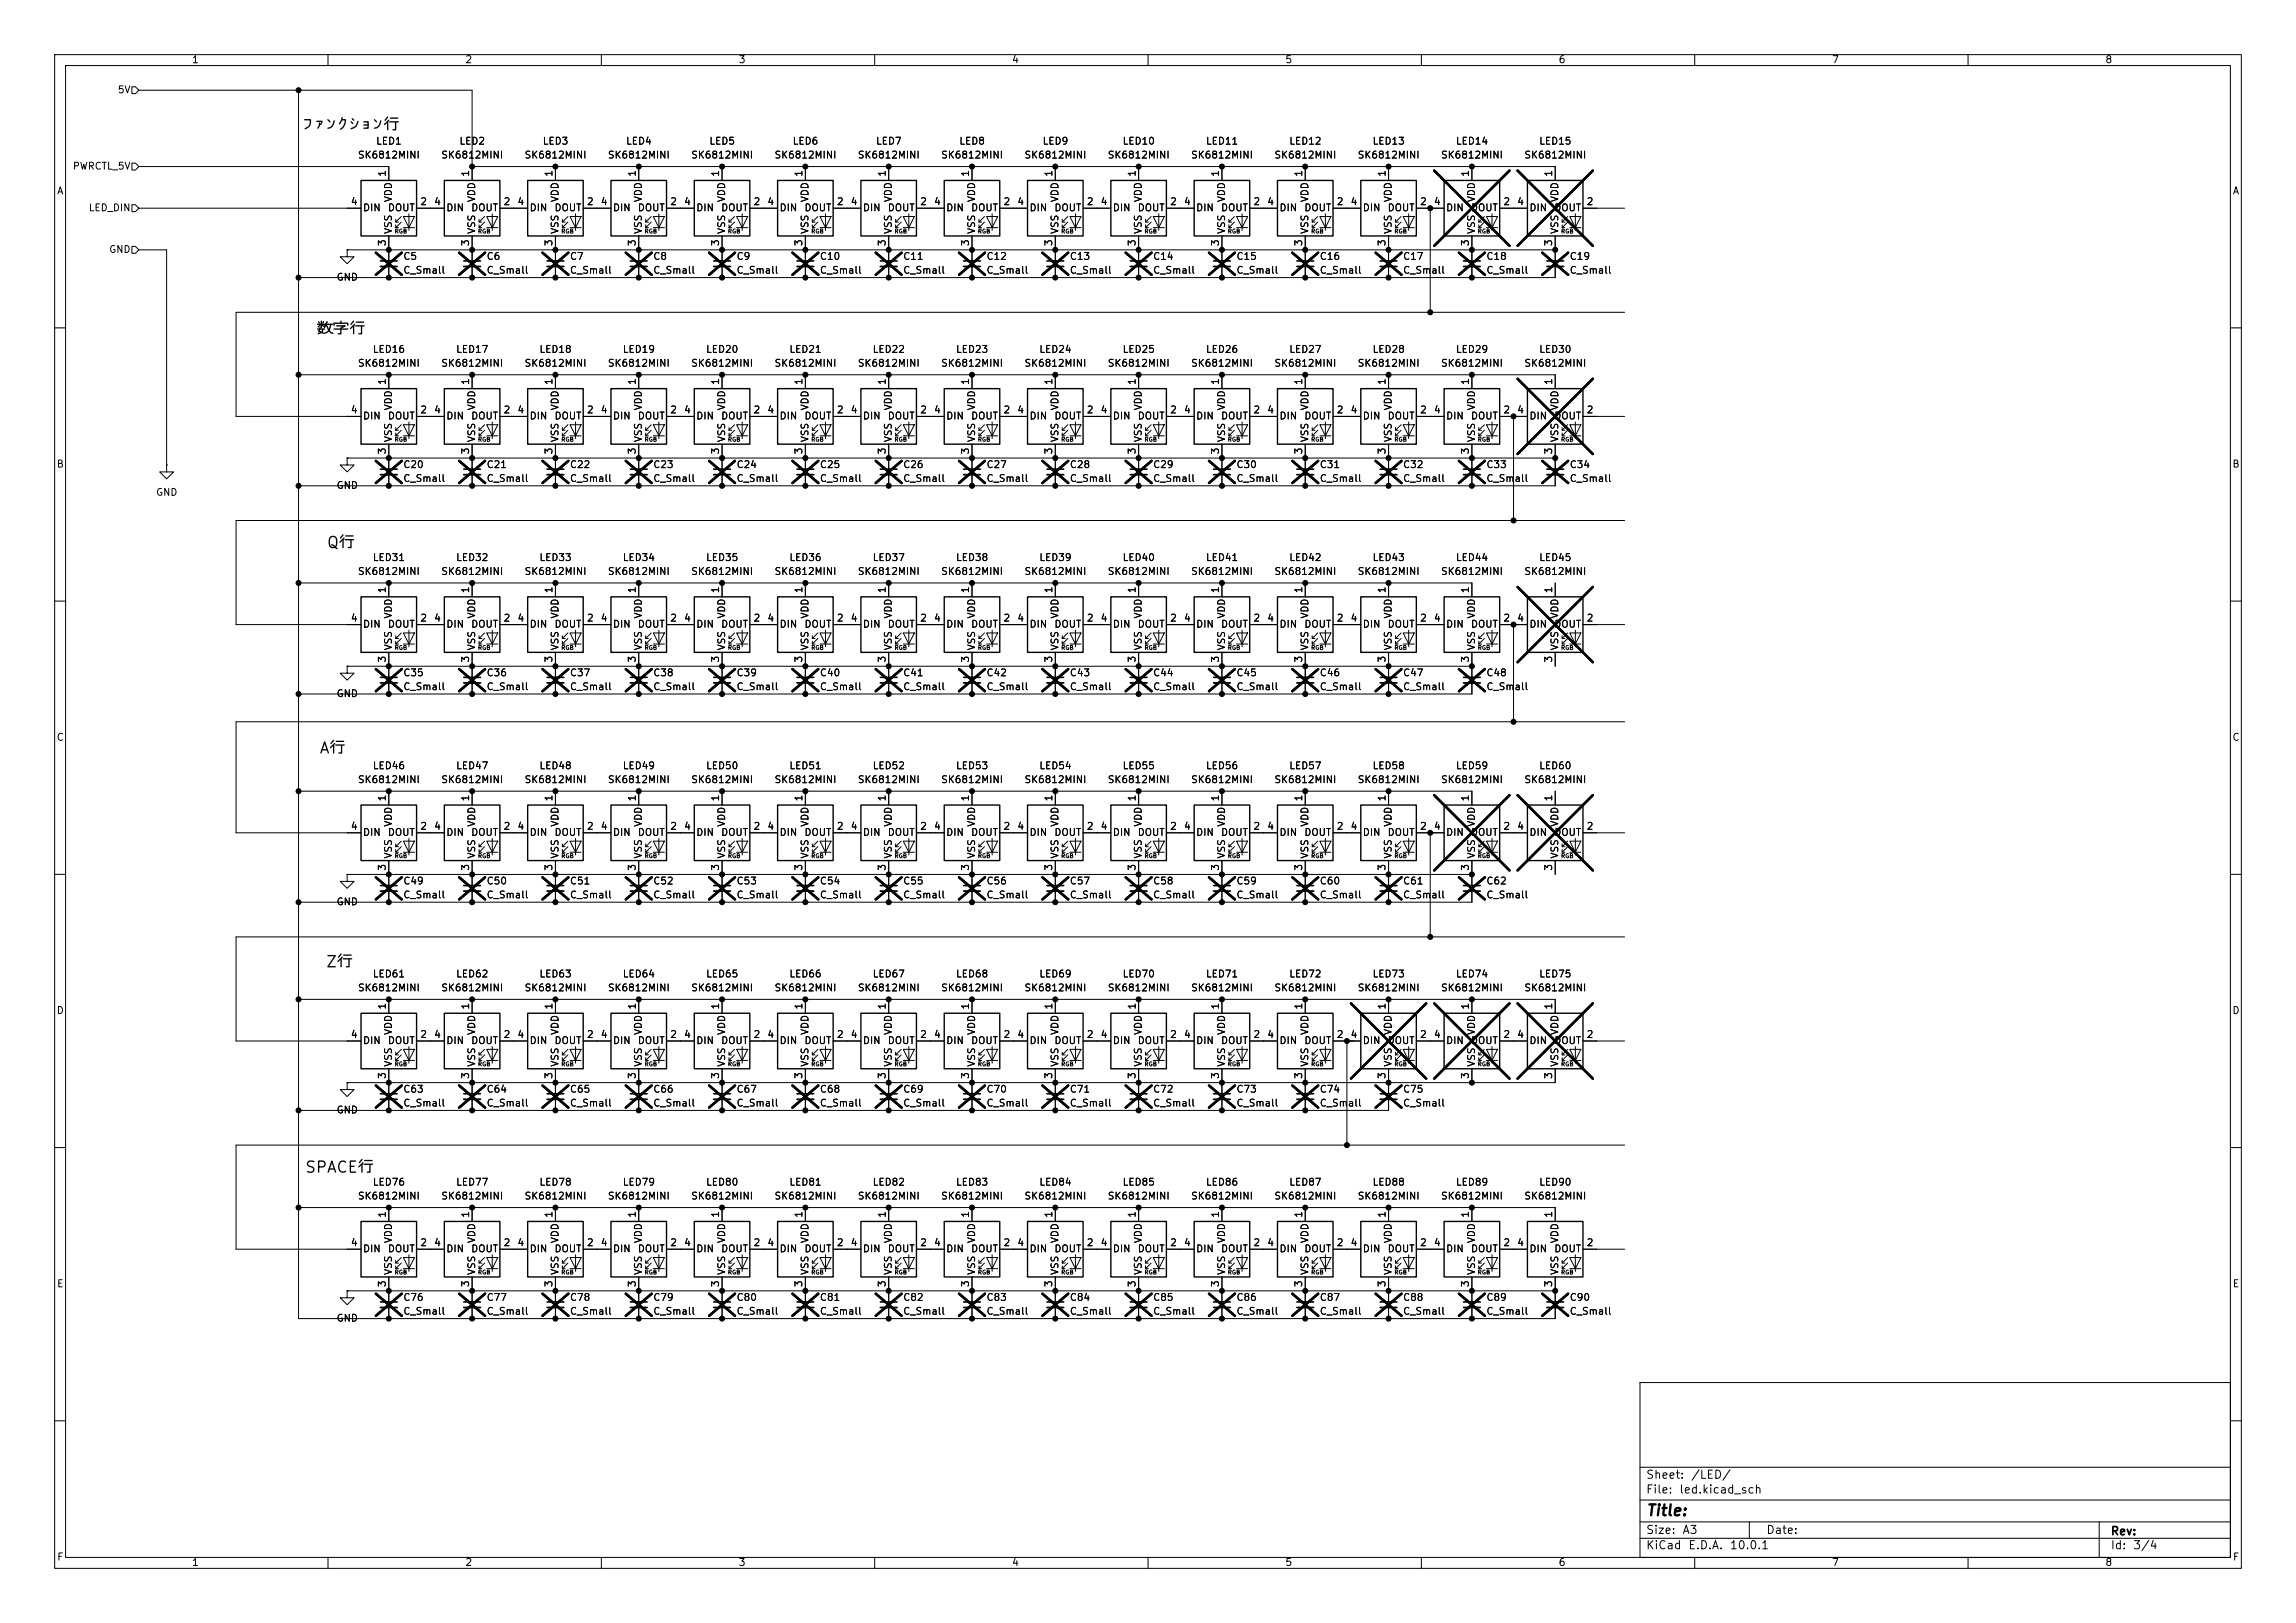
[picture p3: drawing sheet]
<svg xmlns="http://www.w3.org/2000/svg" width="420mm" height="297mm" viewBox="0 0 420 297" stroke-linecap="round" stroke-linejoin="round" font-family="sans-serif">
<defs><g id="words">
<g font-size="2">
<text x="55" y="24.4">ファンクション行</text>
<text x="57.7" y="61.7">数字行</text>
<text x="59.6" y="100.8">Q行</text>
<text x="58.3" y="138.4">A行</text>
<text x="59.5" y="177.5">Z行</text>
<text x="55.7" y="215.1">SPACE行</text>
<text x="301" y="277.9">Title:</text>
</g>
<g font-size="1.5">
<text x="301" y="273.7">File:</text>
<text x="301" y="271">Sheet:</text>
<text x="307.1" y="273.7">led.kicad_sch</text>
<text x="309.2" y="271">/LED/</text>
<text x="301" y="281.1">Size:</text>
<text x="307.6" y="281.1">A3</text>
<text x="323" y="281.1">Date:</text>
<text x="386" y="281.3">Rev:</text>
<text x="301" y="283.9">KiCad</text>
<text x="308.7" y="283.9">E.D.A.</text>
<text x="316.3" y="283.9">10.0.1</text>
<text x="386" y="283.9">Id:</text>
<text x="390.1" y="283.9">3/4</text>
</g>
<g font-size="1.3">
<text x="35" y="11.9">1</text>
<text x="85" y="11.9">2</text>
<text x="135" y="11.9">3</text>
<text x="185" y="11.9">4</text>
<text x="235" y="11.9">5</text>
<text x="285" y="11.9">6</text>
<text x="335" y="11.9">7</text>
<text x="385" y="11.9">8</text>
<text x="21.4" y="17.4">5V</text>
<text x="65.4" y="29.3">SK6812MINI</text>
<text x="68.7" y="26.8">LED1</text>
<text x="80.6" y="29.3">SK6812MINI</text>
<text x="83.9" y="26.8">LED2</text>
<text x="95.8" y="29.3">SK6812MINI</text>
<text x="99.2" y="26.8">LED3</text>
<text x="111.1" y="29.3">SK6812MINI</text>
<text x="114.4" y="26.8">LED4</text>
<text x="126.3" y="29.3">SK6812MINI</text>
<text x="129.7" y="26.8">LED5</text>
<text x="141.6" y="29.3">SK6812MINI</text>
<text x="144.9" y="26.8">LED6</text>
<text x="156.8" y="29.3">SK6812MINI</text>
<text x="160.1" y="26.8">LED7</text>
<text x="172" y="29.3">SK6812MINI</text>
<text x="175.4" y="26.8">LED8</text>
<text x="187.3" y="29.3">SK6812MINI</text>
<text x="190.6" y="26.8">LED9</text>
<text x="202.5" y="29.3">SK6812MINI</text>
<text x="205.2" y="26.8">LED10</text>
<text x="217.8" y="29.3">SK6812MINI</text>
<text x="220.5" y="26.8">LED11</text>
<text x="233" y="29.3">SK6812MINI</text>
<text x="235.7" y="26.8">LED12</text>
<text x="248.2" y="29.3">SK6812MINI</text>
<text x="251" y="26.8">LED13</text>
<text x="263.5" y="29.3">SK6812MINI</text>
<text x="266.2" y="26.8">LED14</text>
<text x="278.7" y="29.3">SK6812MINI</text>
<text x="281.4" y="26.8">LED15</text>
<text x="10.3" y="35.9">A</text>
<text x="13.2" y="31.3">PWRCTL_5V</text>
<text x="70.9" y="32.5" transform="rotate(-90 70.9 32.5)">1</text>
<text x="86.1" y="32.5" transform="rotate(-90 86.1 32.5)">1</text>
<text x="101.3" y="32.5" transform="rotate(-90 101.3 32.5)">1</text>
<text x="116.6" y="32.5" transform="rotate(-90 116.6 32.5)">1</text>
<text x="131.8" y="32.5" transform="rotate(-90 131.8 32.5)">1</text>
<text x="147.1" y="32.5" transform="rotate(-90 147.1 32.5)">1</text>
<text x="162.3" y="32.5" transform="rotate(-90 162.3 32.5)">1</text>
<text x="177.5" y="32.5" transform="rotate(-90 177.5 32.5)">1</text>
<text x="192.8" y="32.5" transform="rotate(-90 192.8 32.5)">1</text>
<text x="208" y="32.5" transform="rotate(-90 208 32.5)">1</text>
<text x="223.3" y="32.5" transform="rotate(-90 223.3 32.5)">1</text>
<text x="238.5" y="32.5" transform="rotate(-90 238.5 32.5)">1</text>
<text x="253.7" y="32.5" transform="rotate(-90 253.7 32.5)">1</text>
<text x="269" y="32.5" transform="rotate(-90 269 32.5)">1</text>
<text x="284.2" y="32.5" transform="rotate(-90 284.2 32.5)">1</text>
<text x="408.3" y="35.9">A</text>
<text x="16.1" y="39">LED_DIN</text>
<text x="64.1" y="37.8">4</text>
<text x="66.3" y="39">DIN</text>
<text x="70.8" y="39">DOUT</text>
<text x="72" y="37.1" transform="rotate(-90 72 37.1)">VDD</text>
<text x="76.8" y="37.8">2</text>
<text x="79.3" y="37.8">4</text>
<text x="81.5" y="39">DIN</text>
<text x="86.1" y="39">DOUT</text>
<text x="87.2" y="37.1" transform="rotate(-90 87.2 37.1)">VDD</text>
<text x="92" y="37.8">2</text>
<text x="94.5" y="37.8">4</text>
<text x="96.8" y="39">DIN</text>
<text x="101.3" y="39">DOUT</text>
<text x="102.5" y="37.1" transform="rotate(-90 102.5 37.1)">VDD</text>
<text x="107.2" y="37.8">2</text>
<text x="109.8" y="37.8">4</text>
<text x="112" y="39">DIN</text>
<text x="116.6" y="39">DOUT</text>
<text x="117.7" y="37.1" transform="rotate(-90 117.7 37.1)">VDD</text>
<text x="122.5" y="37.8">2</text>
<text x="125" y="37.8">4</text>
<text x="127.3" y="39">DIN</text>
<text x="131.8" y="39">DOUT</text>
<text x="132.9" y="37.1" transform="rotate(-90 132.9 37.1)">VDD</text>
<text x="137.7" y="37.8">2</text>
<text x="140.3" y="37.8">4</text>
<text x="142.5" y="39">DIN</text>
<text x="147" y="39">DOUT</text>
<text x="148.2" y="37.1" transform="rotate(-90 148.2 37.1)">VDD</text>
<text x="153" y="37.8">2</text>
<text x="155.5" y="37.8">4</text>
<text x="157.7" y="39">DIN</text>
<text x="162.3" y="39">DOUT</text>
<text x="163.4" y="37.1" transform="rotate(-90 163.4 37.1)">VDD</text>
<text x="168.2" y="37.8">2</text>
<text x="170.7" y="37.8">4</text>
<text x="173" y="39">DIN</text>
<text x="177.5" y="39">DOUT</text>
<text x="178.7" y="37.1" transform="rotate(-90 178.7 37.1)">VDD</text>
<text x="183.4" y="37.8">2</text>
<text x="186" y="37.8">4</text>
<text x="188.2" y="39">DIN</text>
<text x="192.8" y="39">DOUT</text>
<text x="193.9" y="37.1" transform="rotate(-90 193.9 37.1)">VDD</text>
<text x="198.7" y="37.8">2</text>
<text x="201.2" y="37.8">4</text>
<text x="203.5" y="39">DIN</text>
<text x="208" y="39">DOUT</text>
<text x="209.1" y="37.1" transform="rotate(-90 209.1 37.1)">VDD</text>
<text x="213.9" y="37.8">2</text>
<text x="216.5" y="37.8">4</text>
<text x="218.7" y="39">DIN</text>
<text x="223.2" y="39">DOUT</text>
<text x="224.4" y="37.1" transform="rotate(-90 224.4 37.1)">VDD</text>
<text x="229.2" y="37.8">2</text>
<text x="231.7" y="37.8">4</text>
<text x="233.9" y="39">DIN</text>
<text x="238.5" y="39">DOUT</text>
<text x="239.6" y="37.1" transform="rotate(-90 239.6 37.1)">VDD</text>
<text x="244.4" y="37.8">2</text>
<text x="246.9" y="37.8">4</text>
<text x="249.2" y="39">DIN</text>
<text x="253.7" y="39">DOUT</text>
<text x="254.9" y="37.1" transform="rotate(-90 254.9 37.1)">VDD</text>
<text x="259.6" y="37.8">2</text>
<text x="262.2" y="37.8">4</text>
<text x="264.4" y="39">DIN</text>
<text x="269" y="39">DOUT</text>
<text x="270.1" y="37.1" transform="rotate(-90 270.1 37.1)">VDD</text>
<text x="274.9" y="37.8">2</text>
<text x="277.4" y="37.8">4</text>
<text x="279.7" y="39">DIN</text>
<text x="284.2" y="39">DOUT</text>
<text x="285.3" y="37.1" transform="rotate(-90 285.3 37.1)">VDD</text>
<text x="290.1" y="37.8">2</text>
<text x="19.9" y="46.6">GND</text>
<text x="70.9" y="45.2" transform="rotate(-90 70.9 45.2)">3</text>
<text x="72" y="42.9" transform="rotate(-90 72 42.9)">VSS</text>
<text x="73.7" y="47.9">C5</text>
<text x="86.1" y="45.2" transform="rotate(-90 86.1 45.2)">3</text>
<text x="87.2" y="42.9" transform="rotate(-90 87.2 42.9)">VSS</text>
<text x="88.9" y="47.9">C6</text>
<text x="101.3" y="45.2" transform="rotate(-90 101.3 45.2)">3</text>
<text x="102.5" y="42.9" transform="rotate(-90 102.5 42.9)">VSS</text>
<text x="104.1" y="47.9">C7</text>
<text x="116.6" y="45.2" transform="rotate(-90 116.6 45.2)">3</text>
<text x="117.7" y="42.9" transform="rotate(-90 117.7 42.9)">VSS</text>
<text x="119.4" y="47.9">C8</text>
<text x="131.8" y="45.2" transform="rotate(-90 131.8 45.2)">3</text>
<text x="132.9" y="42.9" transform="rotate(-90 132.9 42.9)">VSS</text>
<text x="134.6" y="47.9">C9</text>
<text x="147.1" y="45.2" transform="rotate(-90 147.1 45.2)">3</text>
<text x="148.2" y="42.9" transform="rotate(-90 148.2 42.9)">VSS</text>
<text x="149.9" y="47.9">C10</text>
<text x="162.3" y="45.2" transform="rotate(-90 162.3 45.2)">3</text>
<text x="163.4" y="42.9" transform="rotate(-90 163.4 42.9)">VSS</text>
<text x="165.1" y="47.9">C11</text>
<text x="177.5" y="45.2" transform="rotate(-90 177.5 45.2)">3</text>
<text x="178.7" y="42.9" transform="rotate(-90 178.7 42.9)">VSS</text>
<text x="180.3" y="47.9">C12</text>
<text x="192.8" y="45.2" transform="rotate(-90 192.8 45.2)">3</text>
<text x="193.9" y="42.9" transform="rotate(-90 193.9 42.9)">VSS</text>
<text x="195.6" y="47.9">C13</text>
<text x="208" y="45.2" transform="rotate(-90 208 45.2)">3</text>
<text x="209.1" y="42.9" transform="rotate(-90 209.1 42.9)">VSS</text>
<text x="210.8" y="47.9">C14</text>
<text x="223.3" y="45.2" transform="rotate(-90 223.3 45.2)">3</text>
<text x="224.4" y="42.9" transform="rotate(-90 224.4 42.9)">VSS</text>
<text x="226.1" y="47.9">C15</text>
<text x="238.5" y="45.2" transform="rotate(-90 238.5 45.2)">3</text>
<text x="239.6" y="42.9" transform="rotate(-90 239.6 42.9)">VSS</text>
<text x="241.3" y="47.9">C16</text>
<text x="253.7" y="45.2" transform="rotate(-90 253.7 45.2)">3</text>
<text x="254.9" y="42.9" transform="rotate(-90 254.9 42.9)">VSS</text>
<text x="256.5" y="47.9">C17</text>
<text x="269" y="45.2" transform="rotate(-90 269 45.2)">3</text>
<text x="270.1" y="42.9" transform="rotate(-90 270.1 42.9)">VSS</text>
<text x="271.8" y="47.9">C18</text>
<text x="284.2" y="45.2" transform="rotate(-90 284.2 45.2)">3</text>
<text x="285.3" y="42.9" transform="rotate(-90 285.3 42.9)">VSS</text>
<text x="287" y="47.9">C19</text>
<text x="61.5" y="51.7">GND</text>
<text x="73.7" y="50.4">C_Small</text>
<text x="88.9" y="50.4">C_Small</text>
<text x="104.1" y="50.4">C_Small</text>
<text x="119.4" y="50.4">C_Small</text>
<text x="134.6" y="50.4">C_Small</text>
<text x="149.9" y="50.4">C_Small</text>
<text x="165.1" y="50.4">C_Small</text>
<text x="180.3" y="50.4">C_Small</text>
<text x="195.6" y="50.4">C_Small</text>
<text x="210.8" y="50.4">C_Small</text>
<text x="226.1" y="50.4">C_Small</text>
<text x="241.3" y="50.4">C_Small</text>
<text x="256.5" y="50.4">C_Small</text>
<text x="271.8" y="50.4">C_Small</text>
<text x="287" y="50.4">C_Small</text>
<text x="68.1" y="64.9">LED16</text>
<text x="83.3" y="64.9">LED17</text>
<text x="98.6" y="64.9">LED18</text>
<text x="113.8" y="64.9">LED19</text>
<text x="129" y="64.9">LED20</text>
<text x="144.3" y="64.9">LED21</text>
<text x="159.5" y="64.9">LED22</text>
<text x="174.8" y="64.9">LED23</text>
<text x="190" y="64.9">LED24</text>
<text x="205.2" y="64.9">LED25</text>
<text x="220.5" y="64.9">LED26</text>
<text x="235.7" y="64.9">LED27</text>
<text x="251" y="64.9">LED28</text>
<text x="266.2" y="64.9">LED29</text>
<text x="281.4" y="64.9">LED30</text>
<text x="65.4" y="67.4">SK6812MINI</text>
<text x="70.9" y="70.6" transform="rotate(-90 70.9 70.6)">1</text>
<text x="80.6" y="67.4">SK6812MINI</text>
<text x="86.1" y="70.6" transform="rotate(-90 86.1 70.6)">1</text>
<text x="95.8" y="67.4">SK6812MINI</text>
<text x="101.3" y="70.6" transform="rotate(-90 101.3 70.6)">1</text>
<text x="111.1" y="67.4">SK6812MINI</text>
<text x="116.6" y="70.6" transform="rotate(-90 116.6 70.6)">1</text>
<text x="126.3" y="67.4">SK6812MINI</text>
<text x="131.8" y="70.6" transform="rotate(-90 131.8 70.6)">1</text>
<text x="141.6" y="67.4">SK6812MINI</text>
<text x="147.1" y="70.6" transform="rotate(-90 147.1 70.6)">1</text>
<text x="156.8" y="67.4">SK6812MINI</text>
<text x="162.3" y="70.6" transform="rotate(-90 162.3 70.6)">1</text>
<text x="172" y="67.4">SK6812MINI</text>
<text x="177.5" y="70.6" transform="rotate(-90 177.5 70.6)">1</text>
<text x="187.3" y="67.4">SK6812MINI</text>
<text x="192.8" y="70.6" transform="rotate(-90 192.8 70.6)">1</text>
<text x="202.5" y="67.4">SK6812MINI</text>
<text x="208" y="70.6" transform="rotate(-90 208 70.6)">1</text>
<text x="217.8" y="67.4">SK6812MINI</text>
<text x="223.3" y="70.6" transform="rotate(-90 223.3 70.6)">1</text>
<text x="233" y="67.4">SK6812MINI</text>
<text x="238.5" y="70.6" transform="rotate(-90 238.5 70.6)">1</text>
<text x="248.2" y="67.4">SK6812MINI</text>
<text x="253.7" y="70.6" transform="rotate(-90 253.7 70.6)">1</text>
<text x="263.5" y="67.4">SK6812MINI</text>
<text x="269" y="70.6" transform="rotate(-90 269 70.6)">1</text>
<text x="278.7" y="67.4">SK6812MINI</text>
<text x="284.2" y="70.6" transform="rotate(-90 284.2 70.6)">1</text>
<text x="64.1" y="75.9">4</text>
<text x="66.3" y="77.1">DIN</text>
<text x="70.8" y="77.1">DOUT</text>
<text x="72" y="75.2" transform="rotate(-90 72 75.2)">VDD</text>
<text x="76.8" y="75.9">2</text>
<text x="79.3" y="75.9">4</text>
<text x="81.5" y="77.1">DIN</text>
<text x="86.1" y="77.1">DOUT</text>
<text x="87.2" y="75.2" transform="rotate(-90 87.2 75.2)">VDD</text>
<text x="92" y="75.9">2</text>
<text x="94.5" y="75.9">4</text>
<text x="96.8" y="77.1">DIN</text>
<text x="101.3" y="77.1">DOUT</text>
<text x="102.5" y="75.2" transform="rotate(-90 102.5 75.2)">VDD</text>
<text x="107.2" y="75.9">2</text>
<text x="109.8" y="75.9">4</text>
<text x="112" y="77.1">DIN</text>
<text x="116.6" y="77.1">DOUT</text>
<text x="117.7" y="75.2" transform="rotate(-90 117.7 75.2)">VDD</text>
<text x="122.5" y="75.9">2</text>
<text x="125" y="75.9">4</text>
<text x="127.3" y="77.1">DIN</text>
<text x="131.8" y="77.1">DOUT</text>
<text x="132.9" y="75.2" transform="rotate(-90 132.9 75.2)">VDD</text>
<text x="137.7" y="75.9">2</text>
<text x="140.3" y="75.9">4</text>
<text x="142.5" y="77.1">DIN</text>
<text x="147" y="77.1">DOUT</text>
<text x="148.2" y="75.2" transform="rotate(-90 148.2 75.2)">VDD</text>
<text x="153" y="75.9">2</text>
<text x="155.5" y="75.9">4</text>
<text x="157.7" y="77.1">DIN</text>
<text x="162.3" y="77.1">DOUT</text>
<text x="163.4" y="75.2" transform="rotate(-90 163.4 75.2)">VDD</text>
<text x="168.2" y="75.9">2</text>
<text x="170.7" y="75.9">4</text>
<text x="173" y="77.1">DIN</text>
<text x="177.5" y="77.1">DOUT</text>
<text x="178.7" y="75.2" transform="rotate(-90 178.7 75.2)">VDD</text>
<text x="183.4" y="75.9">2</text>
<text x="186" y="75.9">4</text>
<text x="188.2" y="77.1">DIN</text>
<text x="192.8" y="77.1">DOUT</text>
<text x="193.9" y="75.2" transform="rotate(-90 193.9 75.2)">VDD</text>
<text x="198.7" y="75.9">2</text>
<text x="201.2" y="75.9">4</text>
<text x="203.5" y="77.1">DIN</text>
<text x="208" y="77.1">DOUT</text>
<text x="209.1" y="75.2" transform="rotate(-90 209.1 75.2)">VDD</text>
<text x="213.9" y="75.9">2</text>
<text x="216.5" y="75.9">4</text>
<text x="218.7" y="77.1">DIN</text>
<text x="223.2" y="77.1">DOUT</text>
<text x="224.4" y="75.2" transform="rotate(-90 224.4 75.2)">VDD</text>
<text x="229.2" y="75.9">2</text>
<text x="231.7" y="75.9">4</text>
<text x="233.9" y="77.1">DIN</text>
<text x="238.5" y="77.1">DOUT</text>
<text x="239.6" y="75.2" transform="rotate(-90 239.6 75.2)">VDD</text>
<text x="244.4" y="75.9">2</text>
<text x="246.9" y="75.9">4</text>
<text x="249.2" y="77.1">DIN</text>
<text x="253.7" y="77.1">DOUT</text>
<text x="254.9" y="75.2" transform="rotate(-90 254.9 75.2)">VDD</text>
<text x="259.6" y="75.9">2</text>
<text x="262.2" y="75.9">4</text>
<text x="264.4" y="77.1">DIN</text>
<text x="269" y="77.1">DOUT</text>
<text x="270.1" y="75.2" transform="rotate(-90 270.1 75.2)">VDD</text>
<text x="274.9" y="75.9">2</text>
<text x="277.4" y="75.9">4</text>
<text x="279.7" y="77.1">DIN</text>
<text x="284.2" y="77.1">DOUT</text>
<text x="285.3" y="75.2" transform="rotate(-90 285.3 75.2)">VDD</text>
<text x="290.1" y="75.9">2</text>
<text x="70.9" y="83.3" transform="rotate(-90 70.9 83.3)">3</text>
<text x="72" y="81" transform="rotate(-90 72 81)">VSS</text>
<text x="86.1" y="83.3" transform="rotate(-90 86.1 83.3)">3</text>
<text x="87.2" y="81" transform="rotate(-90 87.2 81)">VSS</text>
<text x="101.3" y="83.3" transform="rotate(-90 101.3 83.3)">3</text>
<text x="102.5" y="81" transform="rotate(-90 102.5 81)">VSS</text>
<text x="116.6" y="83.3" transform="rotate(-90 116.6 83.3)">3</text>
<text x="117.7" y="81" transform="rotate(-90 117.7 81)">VSS</text>
<text x="131.8" y="83.3" transform="rotate(-90 131.8 83.3)">3</text>
<text x="132.9" y="81" transform="rotate(-90 132.9 81)">VSS</text>
<text x="147.1" y="83.3" transform="rotate(-90 147.1 83.3)">3</text>
<text x="148.2" y="81" transform="rotate(-90 148.2 81)">VSS</text>
<text x="162.3" y="83.3" transform="rotate(-90 162.3 83.3)">3</text>
<text x="163.4" y="81" transform="rotate(-90 163.4 81)">VSS</text>
<text x="177.5" y="83.3" transform="rotate(-90 177.5 83.3)">3</text>
<text x="178.7" y="81" transform="rotate(-90 178.7 81)">VSS</text>
<text x="192.8" y="83.3" transform="rotate(-90 192.8 83.3)">3</text>
<text x="193.9" y="81" transform="rotate(-90 193.9 81)">VSS</text>
<text x="208" y="83.3" transform="rotate(-90 208 83.3)">3</text>
<text x="209.1" y="81" transform="rotate(-90 209.1 81)">VSS</text>
<text x="223.3" y="83.3" transform="rotate(-90 223.3 83.3)">3</text>
<text x="224.4" y="81" transform="rotate(-90 224.4 81)">VSS</text>
<text x="238.5" y="83.3" transform="rotate(-90 238.5 83.3)">3</text>
<text x="239.6" y="81" transform="rotate(-90 239.6 81)">VSS</text>
<text x="253.7" y="83.3" transform="rotate(-90 253.7 83.3)">3</text>
<text x="254.9" y="81" transform="rotate(-90 254.9 81)">VSS</text>
<text x="269" y="83.3" transform="rotate(-90 269 83.3)">3</text>
<text x="270.1" y="81" transform="rotate(-90 270.1 81)">VSS</text>
<text x="284.2" y="83.3" transform="rotate(-90 284.2 83.3)">3</text>
<text x="285.3" y="81" transform="rotate(-90 285.3 81)">VSS</text>
<text x="10.3" y="85.9">B</text>
<text x="61.5" y="89.8">GND</text>
<text x="73.7" y="86">C20</text>
<text x="73.7" y="88.5">C_Small</text>
<text x="88.9" y="86">C21</text>
<text x="88.9" y="88.5">C_Small</text>
<text x="104.1" y="86">C22</text>
<text x="104.1" y="88.5">C_Small</text>
<text x="119.4" y="86">C23</text>
<text x="119.4" y="88.5">C_Small</text>
<text x="134.6" y="86">C24</text>
<text x="134.6" y="88.5">C_Small</text>
<text x="149.9" y="86">C25</text>
<text x="149.9" y="88.5">C_Small</text>
<text x="165.1" y="86">C26</text>
<text x="165.1" y="88.5">C_Small</text>
<text x="180.3" y="86">C27</text>
<text x="180.3" y="88.5">C_Small</text>
<text x="195.6" y="86">C28</text>
<text x="195.6" y="88.5">C_Small</text>
<text x="210.8" y="86">C29</text>
<text x="210.8" y="88.5">C_Small</text>
<text x="226.1" y="86">C30</text>
<text x="226.1" y="88.5">C_Small</text>
<text x="241.3" y="86">C31</text>
<text x="241.3" y="88.5">C_Small</text>
<text x="256.5" y="86">C32</text>
<text x="256.5" y="88.5">C_Small</text>
<text x="271.8" y="86">C33</text>
<text x="271.8" y="88.5">C_Small</text>
<text x="287" y="86">C34</text>
<text x="287" y="88.5">C_Small</text>
<text x="408.2" y="85.9">B</text>
<text x="28.4" y="91">GND</text>
<text x="65.4" y="105.5">SK6812MINI</text>
<text x="68.1" y="103">LED31</text>
<text x="80.6" y="105.5">SK6812MINI</text>
<text x="83.3" y="103">LED32</text>
<text x="95.8" y="105.5">SK6812MINI</text>
<text x="98.6" y="103">LED33</text>
<text x="111.1" y="105.5">SK6812MINI</text>
<text x="113.8" y="103">LED34</text>
<text x="126.3" y="105.5">SK6812MINI</text>
<text x="129" y="103">LED35</text>
<text x="141.6" y="105.5">SK6812MINI</text>
<text x="144.3" y="103">LED36</text>
<text x="156.8" y="105.5">SK6812MINI</text>
<text x="159.5" y="103">LED37</text>
<text x="172" y="105.5">SK6812MINI</text>
<text x="174.8" y="103">LED38</text>
<text x="187.3" y="105.5">SK6812MINI</text>
<text x="190" y="103">LED39</text>
<text x="202.5" y="105.5">SK6812MINI</text>
<text x="205.2" y="103">LED40</text>
<text x="217.8" y="105.5">SK6812MINI</text>
<text x="220.5" y="103">LED41</text>
<text x="233" y="105.5">SK6812MINI</text>
<text x="235.7" y="103">LED42</text>
<text x="248.2" y="105.5">SK6812MINI</text>
<text x="251" y="103">LED43</text>
<text x="263.5" y="105.5">SK6812MINI</text>
<text x="266.2" y="103">LED44</text>
<text x="278.7" y="105.5">SK6812MINI</text>
<text x="281.4" y="103">LED45</text>
<text x="70.9" y="108.7" transform="rotate(-90 70.9 108.7)">1</text>
<text x="72" y="113.3" transform="rotate(-90 72 113.3)">VDD</text>
<text x="86.1" y="108.7" transform="rotate(-90 86.1 108.7)">1</text>
<text x="87.2" y="113.3" transform="rotate(-90 87.2 113.3)">VDD</text>
<text x="101.3" y="108.7" transform="rotate(-90 101.3 108.7)">1</text>
<text x="102.5" y="113.3" transform="rotate(-90 102.5 113.3)">VDD</text>
<text x="116.6" y="108.7" transform="rotate(-90 116.6 108.7)">1</text>
<text x="117.7" y="113.3" transform="rotate(-90 117.7 113.3)">VDD</text>
<text x="131.8" y="108.7" transform="rotate(-90 131.8 108.7)">1</text>
<text x="132.9" y="113.3" transform="rotate(-90 132.9 113.3)">VDD</text>
<text x="147.1" y="108.7" transform="rotate(-90 147.1 108.7)">1</text>
<text x="148.2" y="113.3" transform="rotate(-90 148.2 113.3)">VDD</text>
<text x="162.3" y="108.7" transform="rotate(-90 162.3 108.7)">1</text>
<text x="163.4" y="113.3" transform="rotate(-90 163.4 113.3)">VDD</text>
<text x="177.5" y="108.7" transform="rotate(-90 177.5 108.7)">1</text>
<text x="178.7" y="113.3" transform="rotate(-90 178.7 113.3)">VDD</text>
<text x="192.8" y="108.7" transform="rotate(-90 192.8 108.7)">1</text>
<text x="193.9" y="113.3" transform="rotate(-90 193.9 113.3)">VDD</text>
<text x="208" y="108.7" transform="rotate(-90 208 108.7)">1</text>
<text x="209.1" y="113.3" transform="rotate(-90 209.1 113.3)">VDD</text>
<text x="223.3" y="108.7" transform="rotate(-90 223.3 108.7)">1</text>
<text x="224.4" y="113.3" transform="rotate(-90 224.4 113.3)">VDD</text>
<text x="238.5" y="108.7" transform="rotate(-90 238.5 108.7)">1</text>
<text x="239.6" y="113.3" transform="rotate(-90 239.6 113.3)">VDD</text>
<text x="253.7" y="108.7" transform="rotate(-90 253.7 108.7)">1</text>
<text x="254.9" y="113.3" transform="rotate(-90 254.9 113.3)">VDD</text>
<text x="269" y="108.7" transform="rotate(-90 269 108.7)">1</text>
<text x="270.1" y="113.3" transform="rotate(-90 270.1 113.3)">VDD</text>
<text x="284.2" y="108.7" transform="rotate(-90 284.2 108.7)">1</text>
<text x="285.3" y="113.3" transform="rotate(-90 285.3 113.3)">VDD</text>
<text x="64.1" y="114">4</text>
<text x="66.3" y="115.2">DIN</text>
<text x="70.8" y="115.2">DOUT</text>
<text x="72" y="119.1" transform="rotate(-90 72 119.1)">VSS</text>
<text x="76.8" y="114">2</text>
<text x="79.3" y="114">4</text>
<text x="81.5" y="115.2">DIN</text>
<text x="86.1" y="115.2">DOUT</text>
<text x="87.2" y="119.1" transform="rotate(-90 87.2 119.1)">VSS</text>
<text x="92" y="114">2</text>
<text x="94.5" y="114">4</text>
<text x="96.8" y="115.2">DIN</text>
<text x="101.3" y="115.2">DOUT</text>
<text x="102.5" y="119.1" transform="rotate(-90 102.5 119.1)">VSS</text>
<text x="107.2" y="114">2</text>
<text x="109.8" y="114">4</text>
<text x="112" y="115.2">DIN</text>
<text x="116.6" y="115.2">DOUT</text>
<text x="117.7" y="119.1" transform="rotate(-90 117.7 119.1)">VSS</text>
<text x="122.5" y="114">2</text>
<text x="125" y="114">4</text>
<text x="127.3" y="115.2">DIN</text>
<text x="131.8" y="115.2">DOUT</text>
<text x="132.9" y="119.1" transform="rotate(-90 132.9 119.1)">VSS</text>
<text x="137.7" y="114">2</text>
<text x="140.3" y="114">4</text>
<text x="142.5" y="115.2">DIN</text>
<text x="147" y="115.2">DOUT</text>
<text x="148.2" y="119.1" transform="rotate(-90 148.2 119.1)">VSS</text>
<text x="153" y="114">2</text>
<text x="155.5" y="114">4</text>
<text x="157.7" y="115.2">DIN</text>
<text x="162.3" y="115.2">DOUT</text>
<text x="163.4" y="119.1" transform="rotate(-90 163.4 119.1)">VSS</text>
<text x="168.2" y="114">2</text>
<text x="170.7" y="114">4</text>
<text x="173" y="115.2">DIN</text>
<text x="177.5" y="115.2">DOUT</text>
<text x="178.7" y="119.1" transform="rotate(-90 178.7 119.1)">VSS</text>
<text x="183.4" y="114">2</text>
<text x="186" y="114">4</text>
<text x="188.2" y="115.2">DIN</text>
<text x="192.8" y="115.2">DOUT</text>
<text x="193.9" y="119.1" transform="rotate(-90 193.9 119.1)">VSS</text>
<text x="198.7" y="114">2</text>
<text x="201.2" y="114">4</text>
<text x="203.5" y="115.2">DIN</text>
<text x="208" y="115.2">DOUT</text>
<text x="209.1" y="119.1" transform="rotate(-90 209.1 119.1)">VSS</text>
<text x="213.9" y="114">2</text>
<text x="216.5" y="114">4</text>
<text x="218.7" y="115.2">DIN</text>
<text x="223.2" y="115.2">DOUT</text>
<text x="224.4" y="119.1" transform="rotate(-90 224.4 119.1)">VSS</text>
<text x="229.2" y="114">2</text>
<text x="231.7" y="114">4</text>
<text x="233.9" y="115.2">DIN</text>
<text x="238.5" y="115.2">DOUT</text>
<text x="239.6" y="119.1" transform="rotate(-90 239.6 119.1)">VSS</text>
<text x="244.4" y="114">2</text>
<text x="246.9" y="114">4</text>
<text x="249.2" y="115.2">DIN</text>
<text x="253.7" y="115.2">DOUT</text>
<text x="254.9" y="119.1" transform="rotate(-90 254.9 119.1)">VSS</text>
<text x="259.6" y="114">2</text>
<text x="262.2" y="114">4</text>
<text x="264.4" y="115.2">DIN</text>
<text x="269" y="115.2">DOUT</text>
<text x="270.1" y="119.1" transform="rotate(-90 270.1 119.1)">VSS</text>
<text x="274.9" y="114">2</text>
<text x="277.4" y="114">4</text>
<text x="279.7" y="115.2">DIN</text>
<text x="284.2" y="115.2">DOUT</text>
<text x="285.3" y="119.1" transform="rotate(-90 285.3 119.1)">VSS</text>
<text x="290.1" y="114">2</text>
<text x="70.9" y="121.4" transform="rotate(-90 70.9 121.4)">3</text>
<text x="73.7" y="124.1">C35</text>
<text x="86.1" y="121.4" transform="rotate(-90 86.1 121.4)">3</text>
<text x="88.9" y="124.1">C36</text>
<text x="101.3" y="121.4" transform="rotate(-90 101.3 121.4)">3</text>
<text x="104.1" y="124.1">C37</text>
<text x="116.6" y="121.4" transform="rotate(-90 116.6 121.4)">3</text>
<text x="119.4" y="124.1">C38</text>
<text x="131.8" y="121.4" transform="rotate(-90 131.8 121.4)">3</text>
<text x="134.6" y="124.1">C39</text>
<text x="147.1" y="121.4" transform="rotate(-90 147.1 121.4)">3</text>
<text x="149.9" y="124.1">C40</text>
<text x="162.3" y="121.4" transform="rotate(-90 162.3 121.4)">3</text>
<text x="165.1" y="124.1">C41</text>
<text x="177.5" y="121.4" transform="rotate(-90 177.5 121.4)">3</text>
<text x="180.3" y="124.1">C42</text>
<text x="192.8" y="121.4" transform="rotate(-90 192.8 121.4)">3</text>
<text x="195.6" y="124.1">C43</text>
<text x="208" y="121.4" transform="rotate(-90 208 121.4)">3</text>
<text x="210.8" y="124.1">C44</text>
<text x="223.3" y="121.4" transform="rotate(-90 223.3 121.4)">3</text>
<text x="226.1" y="124.1">C45</text>
<text x="238.5" y="121.4" transform="rotate(-90 238.5 121.4)">3</text>
<text x="241.3" y="124.1">C46</text>
<text x="253.7" y="121.4" transform="rotate(-90 253.7 121.4)">3</text>
<text x="256.5" y="124.1">C47</text>
<text x="269" y="121.4" transform="rotate(-90 269 121.4)">3</text>
<text x="271.8" y="124.1">C48</text>
<text x="284.2" y="121.4" transform="rotate(-90 284.2 121.4)">3</text>
<text x="61.5" y="127.9">GND</text>
<text x="73.7" y="126.6">C_Small</text>
<text x="88.9" y="126.6">C_Small</text>
<text x="104.1" y="126.6">C_Small</text>
<text x="119.4" y="126.6">C_Small</text>
<text x="134.6" y="126.6">C_Small</text>
<text x="149.9" y="126.6">C_Small</text>
<text x="165.1" y="126.6">C_Small</text>
<text x="180.3" y="126.6">C_Small</text>
<text x="195.6" y="126.6">C_Small</text>
<text x="210.8" y="126.6">C_Small</text>
<text x="226.1" y="126.6">C_Small</text>
<text x="241.3" y="126.6">C_Small</text>
<text x="256.5" y="126.6">C_Small</text>
<text x="271.8" y="126.6">C_Small</text>
<text x="10.3" y="135.9">C</text>
<text x="408.2" y="135.9">C</text>
<text x="65.4" y="143.6">SK6812MINI</text>
<text x="68.1" y="141.1">LED46</text>
<text x="80.6" y="143.6">SK6812MINI</text>
<text x="83.3" y="141.1">LED47</text>
<text x="95.8" y="143.6">SK6812MINI</text>
<text x="98.6" y="141.1">LED48</text>
<text x="111.1" y="143.6">SK6812MINI</text>
<text x="113.8" y="141.1">LED49</text>
<text x="126.3" y="143.6">SK6812MINI</text>
<text x="129" y="141.1">LED50</text>
<text x="141.6" y="143.6">SK6812MINI</text>
<text x="144.3" y="141.1">LED51</text>
<text x="156.8" y="143.6">SK6812MINI</text>
<text x="159.5" y="141.1">LED52</text>
<text x="172" y="143.6">SK6812MINI</text>
<text x="174.8" y="141.1">LED53</text>
<text x="187.3" y="143.6">SK6812MINI</text>
<text x="190" y="141.1">LED54</text>
<text x="202.5" y="143.6">SK6812MINI</text>
<text x="205.2" y="141.1">LED55</text>
<text x="217.8" y="143.6">SK6812MINI</text>
<text x="220.5" y="141.1">LED56</text>
<text x="233" y="143.6">SK6812MINI</text>
<text x="235.7" y="141.1">LED57</text>
<text x="248.2" y="143.6">SK6812MINI</text>
<text x="251" y="141.1">LED58</text>
<text x="263.5" y="143.6">SK6812MINI</text>
<text x="266.2" y="141.1">LED59</text>
<text x="278.7" y="143.6">SK6812MINI</text>
<text x="281.4" y="141.1">LED60</text>
<text x="70.9" y="146.8" transform="rotate(-90 70.9 146.8)">1</text>
<text x="86.1" y="146.8" transform="rotate(-90 86.1 146.8)">1</text>
<text x="101.3" y="146.8" transform="rotate(-90 101.3 146.8)">1</text>
<text x="116.6" y="146.8" transform="rotate(-90 116.6 146.8)">1</text>
<text x="131.8" y="146.8" transform="rotate(-90 131.8 146.8)">1</text>
<text x="147.1" y="146.8" transform="rotate(-90 147.1 146.8)">1</text>
<text x="162.3" y="146.8" transform="rotate(-90 162.3 146.8)">1</text>
<text x="177.5" y="146.8" transform="rotate(-90 177.5 146.8)">1</text>
<text x="192.8" y="146.8" transform="rotate(-90 192.8 146.8)">1</text>
<text x="208" y="146.8" transform="rotate(-90 208 146.8)">1</text>
<text x="223.3" y="146.8" transform="rotate(-90 223.3 146.8)">1</text>
<text x="238.5" y="146.8" transform="rotate(-90 238.5 146.8)">1</text>
<text x="253.7" y="146.8" transform="rotate(-90 253.7 146.8)">1</text>
<text x="269" y="146.8" transform="rotate(-90 269 146.8)">1</text>
<text x="284.2" y="146.8" transform="rotate(-90 284.2 146.8)">1</text>
<text x="64.1" y="152.1">4</text>
<text x="66.3" y="153.3">DIN</text>
<text x="70.8" y="153.3">DOUT</text>
<text x="72" y="151.4" transform="rotate(-90 72 151.4)">VDD</text>
<text x="76.8" y="152.1">2</text>
<text x="79.3" y="152.1">4</text>
<text x="81.5" y="153.3">DIN</text>
<text x="86.1" y="153.3">DOUT</text>
<text x="87.2" y="151.4" transform="rotate(-90 87.2 151.4)">VDD</text>
<text x="92" y="152.1">2</text>
<text x="94.5" y="152.1">4</text>
<text x="96.8" y="153.3">DIN</text>
<text x="101.3" y="153.3">DOUT</text>
<text x="102.5" y="151.4" transform="rotate(-90 102.5 151.4)">VDD</text>
<text x="107.2" y="152.1">2</text>
<text x="109.8" y="152.1">4</text>
<text x="112" y="153.3">DIN</text>
<text x="116.6" y="153.3">DOUT</text>
<text x="117.7" y="151.4" transform="rotate(-90 117.7 151.4)">VDD</text>
<text x="122.5" y="152.1">2</text>
<text x="125" y="152.1">4</text>
<text x="127.3" y="153.3">DIN</text>
<text x="131.8" y="153.3">DOUT</text>
<text x="132.9" y="151.4" transform="rotate(-90 132.9 151.4)">VDD</text>
<text x="137.7" y="152.1">2</text>
<text x="140.3" y="152.1">4</text>
<text x="142.5" y="153.3">DIN</text>
<text x="147" y="153.3">DOUT</text>
<text x="148.2" y="151.4" transform="rotate(-90 148.2 151.4)">VDD</text>
<text x="153" y="152.1">2</text>
<text x="155.5" y="152.1">4</text>
<text x="157.7" y="153.3">DIN</text>
<text x="162.3" y="153.3">DOUT</text>
<text x="163.4" y="151.4" transform="rotate(-90 163.4 151.4)">VDD</text>
<text x="168.2" y="152.1">2</text>
<text x="170.7" y="152.1">4</text>
<text x="173" y="153.3">DIN</text>
<text x="177.5" y="153.3">DOUT</text>
<text x="178.7" y="151.4" transform="rotate(-90 178.7 151.4)">VDD</text>
<text x="183.4" y="152.1">2</text>
<text x="186" y="152.1">4</text>
<text x="188.2" y="153.3">DIN</text>
<text x="192.8" y="153.3">DOUT</text>
<text x="193.9" y="151.4" transform="rotate(-90 193.9 151.4)">VDD</text>
<text x="198.7" y="152.1">2</text>
<text x="201.2" y="152.1">4</text>
<text x="203.5" y="153.3">DIN</text>
<text x="208" y="153.3">DOUT</text>
<text x="209.1" y="151.4" transform="rotate(-90 209.1 151.4)">VDD</text>
<text x="213.9" y="152.1">2</text>
<text x="216.5" y="152.1">4</text>
<text x="218.7" y="153.3">DIN</text>
<text x="223.2" y="153.3">DOUT</text>
<text x="224.4" y="151.4" transform="rotate(-90 224.4 151.4)">VDD</text>
<text x="229.2" y="152.1">2</text>
<text x="231.7" y="152.1">4</text>
<text x="233.9" y="153.3">DIN</text>
<text x="238.5" y="153.3">DOUT</text>
<text x="239.6" y="151.4" transform="rotate(-90 239.6 151.4)">VDD</text>
<text x="244.4" y="152.1">2</text>
<text x="246.9" y="152.1">4</text>
<text x="249.2" y="153.3">DIN</text>
<text x="253.7" y="153.3">DOUT</text>
<text x="254.9" y="151.4" transform="rotate(-90 254.9 151.4)">VDD</text>
<text x="259.6" y="152.1">2</text>
<text x="262.2" y="152.1">4</text>
<text x="264.4" y="153.3">DIN</text>
<text x="269" y="153.3">DOUT</text>
<text x="270.1" y="151.4" transform="rotate(-90 270.1 151.4)">VDD</text>
<text x="274.9" y="152.1">2</text>
<text x="277.4" y="152.1">4</text>
<text x="279.7" y="153.3">DIN</text>
<text x="284.2" y="153.3">DOUT</text>
<text x="285.3" y="151.4" transform="rotate(-90 285.3 151.4)">VDD</text>
<text x="290.1" y="152.1">2</text>
<text x="70.9" y="159.5" transform="rotate(-90 70.9 159.5)">3</text>
<text x="72" y="157.2" transform="rotate(-90 72 157.2)">VSS</text>
<text x="86.1" y="159.5" transform="rotate(-90 86.1 159.5)">3</text>
<text x="87.2" y="157.2" transform="rotate(-90 87.2 157.2)">VSS</text>
<text x="101.3" y="159.5" transform="rotate(-90 101.3 159.5)">3</text>
<text x="102.5" y="157.2" transform="rotate(-90 102.5 157.2)">VSS</text>
<text x="116.6" y="159.5" transform="rotate(-90 116.6 159.5)">3</text>
<text x="117.7" y="157.2" transform="rotate(-90 117.7 157.2)">VSS</text>
<text x="131.8" y="159.5" transform="rotate(-90 131.8 159.5)">3</text>
<text x="132.9" y="157.2" transform="rotate(-90 132.9 157.2)">VSS</text>
<text x="147.1" y="159.5" transform="rotate(-90 147.1 159.5)">3</text>
<text x="148.2" y="157.2" transform="rotate(-90 148.2 157.2)">VSS</text>
<text x="162.3" y="159.5" transform="rotate(-90 162.3 159.5)">3</text>
<text x="163.4" y="157.2" transform="rotate(-90 163.4 157.2)">VSS</text>
<text x="177.5" y="159.5" transform="rotate(-90 177.5 159.5)">3</text>
<text x="178.7" y="157.2" transform="rotate(-90 178.7 157.2)">VSS</text>
<text x="192.8" y="159.5" transform="rotate(-90 192.8 159.5)">3</text>
<text x="193.9" y="157.2" transform="rotate(-90 193.9 157.2)">VSS</text>
<text x="208" y="159.5" transform="rotate(-90 208 159.5)">3</text>
<text x="209.1" y="157.2" transform="rotate(-90 209.1 157.2)">VSS</text>
<text x="223.3" y="159.5" transform="rotate(-90 223.3 159.5)">3</text>
<text x="224.4" y="157.2" transform="rotate(-90 224.4 157.2)">VSS</text>
<text x="238.5" y="159.5" transform="rotate(-90 238.5 159.5)">3</text>
<text x="239.6" y="157.2" transform="rotate(-90 239.6 157.2)">VSS</text>
<text x="253.7" y="159.5" transform="rotate(-90 253.7 159.5)">3</text>
<text x="254.9" y="157.2" transform="rotate(-90 254.9 157.2)">VSS</text>
<text x="269" y="159.5" transform="rotate(-90 269 159.5)">3</text>
<text x="270.1" y="157.2" transform="rotate(-90 270.1 157.2)">VSS</text>
<text x="284.2" y="159.5" transform="rotate(-90 284.2 159.5)">3</text>
<text x="285.3" y="157.2" transform="rotate(-90 285.3 157.2)">VSS</text>
<text x="61.5" y="166">GND</text>
<text x="73.7" y="162.2">C49</text>
<text x="73.7" y="164.7">C_Small</text>
<text x="88.9" y="162.2">C50</text>
<text x="88.9" y="164.7">C_Small</text>
<text x="104.1" y="162.2">C51</text>
<text x="104.1" y="164.7">C_Small</text>
<text x="119.4" y="162.2">C52</text>
<text x="119.4" y="164.7">C_Small</text>
<text x="134.6" y="162.2">C53</text>
<text x="134.6" y="164.7">C_Small</text>
<text x="149.9" y="162.2">C54</text>
<text x="149.9" y="164.7">C_Small</text>
<text x="165.1" y="162.2">C55</text>
<text x="165.1" y="164.7">C_Small</text>
<text x="180.3" y="162.2">C56</text>
<text x="180.3" y="164.7">C_Small</text>
<text x="195.6" y="162.2">C57</text>
<text x="195.6" y="164.7">C_Small</text>
<text x="210.8" y="162.2">C58</text>
<text x="210.8" y="164.7">C_Small</text>
<text x="226.1" y="162.2">C59</text>
<text x="226.1" y="164.7">C_Small</text>
<text x="241.3" y="162.2">C60</text>
<text x="241.3" y="164.7">C_Small</text>
<text x="256.5" y="162.2">C61</text>
<text x="256.5" y="164.7">C_Small</text>
<text x="271.8" y="162.2">C62</text>
<text x="271.8" y="164.7">C_Small</text>
<text x="68.1" y="179.2">LED61</text>
<text x="83.3" y="179.2">LED62</text>
<text x="98.6" y="179.2">LED63</text>
<text x="113.8" y="179.2">LED64</text>
<text x="129" y="179.2">LED65</text>
<text x="144.3" y="179.2">LED66</text>
<text x="159.5" y="179.2">LED67</text>
<text x="174.8" y="179.2">LED68</text>
<text x="190" y="179.2">LED69</text>
<text x="205.2" y="179.2">LED70</text>
<text x="220.5" y="179.2">LED71</text>
<text x="235.7" y="179.2">LED72</text>
<text x="251" y="179.2">LED73</text>
<text x="266.2" y="179.2">LED74</text>
<text x="281.4" y="179.2">LED75</text>
<text x="10.3" y="185.9">D</text>
<text x="65.4" y="181.7">SK6812MINI</text>
<text x="70.9" y="184.9" transform="rotate(-90 70.9 184.9)">1</text>
<text x="80.6" y="181.7">SK6812MINI</text>
<text x="86.1" y="184.9" transform="rotate(-90 86.1 184.9)">1</text>
<text x="95.8" y="181.7">SK6812MINI</text>
<text x="101.3" y="184.9" transform="rotate(-90 101.3 184.9)">1</text>
<text x="111.1" y="181.7">SK6812MINI</text>
<text x="116.6" y="184.9" transform="rotate(-90 116.6 184.9)">1</text>
<text x="126.3" y="181.7">SK6812MINI</text>
<text x="131.8" y="184.9" transform="rotate(-90 131.8 184.9)">1</text>
<text x="141.6" y="181.7">SK6812MINI</text>
<text x="147.1" y="184.9" transform="rotate(-90 147.1 184.9)">1</text>
<text x="156.8" y="181.7">SK6812MINI</text>
<text x="162.3" y="184.9" transform="rotate(-90 162.3 184.9)">1</text>
<text x="172" y="181.7">SK6812MINI</text>
<text x="177.5" y="184.9" transform="rotate(-90 177.5 184.9)">1</text>
<text x="187.3" y="181.7">SK6812MINI</text>
<text x="192.8" y="184.9" transform="rotate(-90 192.8 184.9)">1</text>
<text x="202.5" y="181.7">SK6812MINI</text>
<text x="208" y="184.9" transform="rotate(-90 208 184.9)">1</text>
<text x="217.8" y="181.7">SK6812MINI</text>
<text x="223.3" y="184.9" transform="rotate(-90 223.3 184.9)">1</text>
<text x="233" y="181.7">SK6812MINI</text>
<text x="238.5" y="184.9" transform="rotate(-90 238.5 184.9)">1</text>
<text x="248.2" y="181.7">SK6812MINI</text>
<text x="253.7" y="184.9" transform="rotate(-90 253.7 184.9)">1</text>
<text x="263.5" y="181.7">SK6812MINI</text>
<text x="269" y="184.9" transform="rotate(-90 269 184.9)">1</text>
<text x="278.7" y="181.7">SK6812MINI</text>
<text x="284.2" y="184.9" transform="rotate(-90 284.2 184.9)">1</text>
<text x="408.2" y="185.9">D</text>
<text x="64.1" y="190.2">4</text>
<text x="66.3" y="191.4">DIN</text>
<text x="70.8" y="191.4">DOUT</text>
<text x="72" y="189.5" transform="rotate(-90 72 189.5)">VDD</text>
<text x="76.8" y="190.2">2</text>
<text x="79.3" y="190.2">4</text>
<text x="81.5" y="191.4">DIN</text>
<text x="86.1" y="191.4">DOUT</text>
<text x="87.2" y="189.5" transform="rotate(-90 87.2 189.5)">VDD</text>
<text x="92" y="190.2">2</text>
<text x="94.5" y="190.2">4</text>
<text x="96.8" y="191.4">DIN</text>
<text x="101.3" y="191.4">DOUT</text>
<text x="102.5" y="189.5" transform="rotate(-90 102.5 189.5)">VDD</text>
<text x="107.2" y="190.2">2</text>
<text x="109.8" y="190.2">4</text>
<text x="112" y="191.4">DIN</text>
<text x="116.6" y="191.4">DOUT</text>
<text x="117.7" y="189.5" transform="rotate(-90 117.7 189.5)">VDD</text>
<text x="122.5" y="190.2">2</text>
<text x="125" y="190.2">4</text>
<text x="127.3" y="191.4">DIN</text>
<text x="131.8" y="191.4">DOUT</text>
<text x="132.9" y="189.5" transform="rotate(-90 132.9 189.5)">VDD</text>
<text x="137.7" y="190.2">2</text>
<text x="140.3" y="190.2">4</text>
<text x="142.5" y="191.4">DIN</text>
<text x="147" y="191.4">DOUT</text>
<text x="148.2" y="189.5" transform="rotate(-90 148.2 189.5)">VDD</text>
<text x="153" y="190.2">2</text>
<text x="155.5" y="190.2">4</text>
<text x="157.7" y="191.4">DIN</text>
<text x="162.3" y="191.4">DOUT</text>
<text x="163.4" y="189.5" transform="rotate(-90 163.4 189.5)">VDD</text>
<text x="168.2" y="190.2">2</text>
<text x="170.7" y="190.2">4</text>
<text x="173" y="191.4">DIN</text>
<text x="177.5" y="191.4">DOUT</text>
<text x="178.7" y="189.5" transform="rotate(-90 178.7 189.5)">VDD</text>
<text x="183.4" y="190.2">2</text>
<text x="186" y="190.2">4</text>
<text x="188.2" y="191.4">DIN</text>
<text x="192.8" y="191.4">DOUT</text>
<text x="193.9" y="189.5" transform="rotate(-90 193.9 189.5)">VDD</text>
<text x="198.7" y="190.2">2</text>
<text x="201.2" y="190.2">4</text>
<text x="203.5" y="191.4">DIN</text>
<text x="208" y="191.4">DOUT</text>
<text x="209.1" y="189.5" transform="rotate(-90 209.1 189.5)">VDD</text>
<text x="213.9" y="190.2">2</text>
<text x="216.5" y="190.2">4</text>
<text x="218.7" y="191.4">DIN</text>
<text x="223.2" y="191.4">DOUT</text>
<text x="224.4" y="189.5" transform="rotate(-90 224.4 189.5)">VDD</text>
<text x="229.2" y="190.2">2</text>
<text x="231.7" y="190.2">4</text>
<text x="233.9" y="191.4">DIN</text>
<text x="238.5" y="191.4">DOUT</text>
<text x="239.6" y="189.5" transform="rotate(-90 239.6 189.5)">VDD</text>
<text x="244.4" y="190.2">2</text>
<text x="246.9" y="190.2">4</text>
<text x="249.2" y="191.4">DIN</text>
<text x="253.7" y="191.4">DOUT</text>
<text x="254.9" y="189.5" transform="rotate(-90 254.9 189.5)">VDD</text>
<text x="259.6" y="190.2">2</text>
<text x="262.2" y="190.2">4</text>
<text x="264.4" y="191.4">DIN</text>
<text x="269" y="191.4">DOUT</text>
<text x="270.1" y="189.5" transform="rotate(-90 270.1 189.5)">VDD</text>
<text x="274.9" y="190.2">2</text>
<text x="277.4" y="190.2">4</text>
<text x="279.7" y="191.4">DIN</text>
<text x="284.2" y="191.4">DOUT</text>
<text x="285.3" y="189.5" transform="rotate(-90 285.3 189.5)">VDD</text>
<text x="290.1" y="190.2">2</text>
<text x="70.9" y="197.6" transform="rotate(-90 70.9 197.6)">3</text>
<text x="72" y="195.3" transform="rotate(-90 72 195.3)">VSS</text>
<text x="86.1" y="197.6" transform="rotate(-90 86.1 197.6)">3</text>
<text x="87.2" y="195.3" transform="rotate(-90 87.2 195.3)">VSS</text>
<text x="101.3" y="197.6" transform="rotate(-90 101.3 197.6)">3</text>
<text x="102.5" y="195.3" transform="rotate(-90 102.5 195.3)">VSS</text>
<text x="116.6" y="197.6" transform="rotate(-90 116.6 197.6)">3</text>
<text x="117.7" y="195.3" transform="rotate(-90 117.7 195.3)">VSS</text>
<text x="131.8" y="197.6" transform="rotate(-90 131.8 197.6)">3</text>
<text x="132.9" y="195.3" transform="rotate(-90 132.9 195.3)">VSS</text>
<text x="147.1" y="197.6" transform="rotate(-90 147.1 197.6)">3</text>
<text x="148.2" y="195.3" transform="rotate(-90 148.2 195.3)">VSS</text>
<text x="162.3" y="197.6" transform="rotate(-90 162.3 197.6)">3</text>
<text x="163.4" y="195.3" transform="rotate(-90 163.4 195.3)">VSS</text>
<text x="177.5" y="197.6" transform="rotate(-90 177.5 197.6)">3</text>
<text x="178.7" y="195.3" transform="rotate(-90 178.7 195.3)">VSS</text>
<text x="192.8" y="197.6" transform="rotate(-90 192.8 197.6)">3</text>
<text x="193.9" y="195.3" transform="rotate(-90 193.9 195.3)">VSS</text>
<text x="208" y="197.6" transform="rotate(-90 208 197.6)">3</text>
<text x="209.1" y="195.3" transform="rotate(-90 209.1 195.3)">VSS</text>
<text x="223.3" y="197.6" transform="rotate(-90 223.3 197.6)">3</text>
<text x="224.4" y="195.3" transform="rotate(-90 224.4 195.3)">VSS</text>
<text x="238.5" y="197.6" transform="rotate(-90 238.5 197.6)">3</text>
<text x="239.6" y="195.3" transform="rotate(-90 239.6 195.3)">VSS</text>
<text x="253.7" y="197.6" transform="rotate(-90 253.7 197.6)">3</text>
<text x="254.9" y="195.3" transform="rotate(-90 254.9 195.3)">VSS</text>
<text x="269" y="197.6" transform="rotate(-90 269 197.6)">3</text>
<text x="270.1" y="195.3" transform="rotate(-90 270.1 195.3)">VSS</text>
<text x="284.2" y="197.6" transform="rotate(-90 284.2 197.6)">3</text>
<text x="285.3" y="195.3" transform="rotate(-90 285.3 195.3)">VSS</text>
<text x="73.7" y="200.3">C63</text>
<text x="73.7" y="202.8">C_Small</text>
<text x="88.9" y="200.3">C64</text>
<text x="88.9" y="202.8">C_Small</text>
<text x="104.1" y="200.3">C65</text>
<text x="104.1" y="202.8">C_Small</text>
<text x="119.4" y="200.3">C66</text>
<text x="119.4" y="202.8">C_Small</text>
<text x="134.6" y="200.3">C67</text>
<text x="134.6" y="202.8">C_Small</text>
<text x="149.9" y="200.3">C68</text>
<text x="149.9" y="202.8">C_Small</text>
<text x="165.1" y="200.3">C69</text>
<text x="165.1" y="202.8">C_Small</text>
<text x="180.3" y="200.3">C70</text>
<text x="180.3" y="202.8">C_Small</text>
<text x="195.6" y="200.3">C71</text>
<text x="195.6" y="202.8">C_Small</text>
<text x="210.8" y="200.3">C72</text>
<text x="210.8" y="202.8">C_Small</text>
<text x="226.1" y="200.3">C73</text>
<text x="226.1" y="202.8">C_Small</text>
<text x="241.3" y="200.3">C74</text>
<text x="241.3" y="202.8">C_Small</text>
<text x="256.5" y="200.3">C75</text>
<text x="256.5" y="202.8">C_Small</text>
<text x="61.5" y="204.1">GND</text>
<text x="65.4" y="219.8">SK6812MINI</text>
<text x="68.1" y="217.3">LED76</text>
<text x="80.6" y="219.8">SK6812MINI</text>
<text x="83.3" y="217.3">LED77</text>
<text x="95.8" y="219.8">SK6812MINI</text>
<text x="98.6" y="217.3">LED78</text>
<text x="111.1" y="219.8">SK6812MINI</text>
<text x="113.8" y="217.3">LED79</text>
<text x="126.3" y="219.8">SK6812MINI</text>
<text x="129" y="217.3">LED80</text>
<text x="141.6" y="219.8">SK6812MINI</text>
<text x="144.3" y="217.3">LED81</text>
<text x="156.8" y="219.8">SK6812MINI</text>
<text x="159.5" y="217.3">LED82</text>
<text x="172" y="219.8">SK6812MINI</text>
<text x="174.8" y="217.3">LED83</text>
<text x="187.3" y="219.8">SK6812MINI</text>
<text x="190" y="217.3">LED84</text>
<text x="202.5" y="219.8">SK6812MINI</text>
<text x="205.2" y="217.3">LED85</text>
<text x="217.8" y="219.8">SK6812MINI</text>
<text x="220.5" y="217.3">LED86</text>
<text x="233" y="219.8">SK6812MINI</text>
<text x="235.7" y="217.3">LED87</text>
<text x="248.2" y="219.8">SK6812MINI</text>
<text x="251" y="217.3">LED88</text>
<text x="263.5" y="219.8">SK6812MINI</text>
<text x="266.2" y="217.3">LED89</text>
<text x="278.7" y="219.8">SK6812MINI</text>
<text x="281.4" y="217.3">LED90</text>
<text x="70.9" y="223" transform="rotate(-90 70.9 223)">1</text>
<text x="72" y="227.6" transform="rotate(-90 72 227.6)">VDD</text>
<text x="86.1" y="223" transform="rotate(-90 86.1 223)">1</text>
<text x="87.2" y="227.6" transform="rotate(-90 87.2 227.6)">VDD</text>
<text x="101.3" y="223" transform="rotate(-90 101.3 223)">1</text>
<text x="102.5" y="227.6" transform="rotate(-90 102.5 227.6)">VDD</text>
<text x="116.6" y="223" transform="rotate(-90 116.6 223)">1</text>
<text x="117.7" y="227.6" transform="rotate(-90 117.7 227.6)">VDD</text>
<text x="131.8" y="223" transform="rotate(-90 131.8 223)">1</text>
<text x="132.9" y="227.6" transform="rotate(-90 132.9 227.6)">VDD</text>
<text x="147.1" y="223" transform="rotate(-90 147.1 223)">1</text>
<text x="148.2" y="227.6" transform="rotate(-90 148.2 227.6)">VDD</text>
<text x="162.3" y="223" transform="rotate(-90 162.3 223)">1</text>
<text x="163.4" y="227.6" transform="rotate(-90 163.4 227.6)">VDD</text>
<text x="177.5" y="223" transform="rotate(-90 177.5 223)">1</text>
<text x="178.7" y="227.6" transform="rotate(-90 178.7 227.6)">VDD</text>
<text x="192.8" y="223" transform="rotate(-90 192.8 223)">1</text>
<text x="193.9" y="227.6" transform="rotate(-90 193.9 227.6)">VDD</text>
<text x="208" y="223" transform="rotate(-90 208 223)">1</text>
<text x="209.1" y="227.6" transform="rotate(-90 209.1 227.6)">VDD</text>
<text x="223.3" y="223" transform="rotate(-90 223.3 223)">1</text>
<text x="224.4" y="227.6" transform="rotate(-90 224.4 227.6)">VDD</text>
<text x="238.5" y="223" transform="rotate(-90 238.5 223)">1</text>
<text x="239.6" y="227.6" transform="rotate(-90 239.6 227.6)">VDD</text>
<text x="253.7" y="223" transform="rotate(-90 253.7 223)">1</text>
<text x="254.9" y="227.6" transform="rotate(-90 254.9 227.6)">VDD</text>
<text x="269" y="223" transform="rotate(-90 269 223)">1</text>
<text x="270.1" y="227.6" transform="rotate(-90 270.1 227.6)">VDD</text>
<text x="284.2" y="223" transform="rotate(-90 284.2 223)">1</text>
<text x="285.3" y="227.6" transform="rotate(-90 285.3 227.6)">VDD</text>
<text x="64.1" y="228.3">4</text>
<text x="66.3" y="229.5">DIN</text>
<text x="70.8" y="229.5">DOUT</text>
<text x="72" y="233.4" transform="rotate(-90 72 233.4)">VSS</text>
<text x="76.8" y="228.3">2</text>
<text x="79.3" y="228.3">4</text>
<text x="81.5" y="229.5">DIN</text>
<text x="86.1" y="229.5">DOUT</text>
<text x="87.2" y="233.4" transform="rotate(-90 87.2 233.4)">VSS</text>
<text x="92" y="228.3">2</text>
<text x="94.5" y="228.3">4</text>
<text x="96.8" y="229.5">DIN</text>
<text x="101.3" y="229.5">DOUT</text>
<text x="102.5" y="233.4" transform="rotate(-90 102.5 233.4)">VSS</text>
<text x="107.2" y="228.3">2</text>
<text x="109.8" y="228.3">4</text>
<text x="112" y="229.5">DIN</text>
<text x="116.6" y="229.5">DOUT</text>
<text x="117.7" y="233.4" transform="rotate(-90 117.7 233.4)">VSS</text>
<text x="122.5" y="228.3">2</text>
<text x="125" y="228.3">4</text>
<text x="127.3" y="229.5">DIN</text>
<text x="131.8" y="229.5">DOUT</text>
<text x="132.9" y="233.4" transform="rotate(-90 132.9 233.4)">VSS</text>
<text x="137.7" y="228.3">2</text>
<text x="140.3" y="228.3">4</text>
<text x="142.5" y="229.5">DIN</text>
<text x="147" y="229.5">DOUT</text>
<text x="148.2" y="233.4" transform="rotate(-90 148.2 233.4)">VSS</text>
<text x="153" y="228.3">2</text>
<text x="155.5" y="228.3">4</text>
<text x="157.7" y="229.5">DIN</text>
<text x="162.3" y="229.5">DOUT</text>
<text x="163.4" y="233.4" transform="rotate(-90 163.4 233.4)">VSS</text>
<text x="168.2" y="228.3">2</text>
<text x="170.7" y="228.3">4</text>
<text x="173" y="229.5">DIN</text>
<text x="177.5" y="229.5">DOUT</text>
<text x="178.7" y="233.4" transform="rotate(-90 178.7 233.4)">VSS</text>
<text x="183.4" y="228.3">2</text>
<text x="186" y="228.3">4</text>
<text x="188.2" y="229.5">DIN</text>
<text x="192.8" y="229.5">DOUT</text>
<text x="193.9" y="233.4" transform="rotate(-90 193.9 233.4)">VSS</text>
<text x="198.7" y="228.3">2</text>
<text x="201.2" y="228.3">4</text>
<text x="203.5" y="229.5">DIN</text>
<text x="208" y="229.5">DOUT</text>
<text x="209.1" y="233.4" transform="rotate(-90 209.1 233.4)">VSS</text>
<text x="213.9" y="228.3">2</text>
<text x="216.5" y="228.3">4</text>
<text x="218.7" y="229.5">DIN</text>
<text x="223.2" y="229.5">DOUT</text>
<text x="224.4" y="233.4" transform="rotate(-90 224.4 233.4)">VSS</text>
<text x="229.2" y="228.3">2</text>
<text x="231.7" y="228.3">4</text>
<text x="233.9" y="229.5">DIN</text>
<text x="238.5" y="229.5">DOUT</text>
<text x="239.6" y="233.4" transform="rotate(-90 239.6 233.4)">VSS</text>
<text x="244.4" y="228.3">2</text>
<text x="246.9" y="228.3">4</text>
<text x="249.2" y="229.5">DIN</text>
<text x="253.7" y="229.5">DOUT</text>
<text x="254.9" y="233.4" transform="rotate(-90 254.9 233.4)">VSS</text>
<text x="259.6" y="228.3">2</text>
<text x="262.2" y="228.3">4</text>
<text x="264.4" y="229.5">DIN</text>
<text x="269" y="229.5">DOUT</text>
<text x="270.1" y="233.4" transform="rotate(-90 270.1 233.4)">VSS</text>
<text x="274.9" y="228.3">2</text>
<text x="277.4" y="228.3">4</text>
<text x="279.7" y="229.5">DIN</text>
<text x="284.2" y="229.5">DOUT</text>
<text x="285.3" y="233.4" transform="rotate(-90 285.3 233.4)">VSS</text>
<text x="290.1" y="228.3">2</text>
<text x="10.3" y="235.9">E</text>
<text x="70.9" y="235.7" transform="rotate(-90 70.9 235.7)">3</text>
<text x="73.7" y="238.4">C76</text>
<text x="86.1" y="235.7" transform="rotate(-90 86.1 235.7)">3</text>
<text x="88.9" y="238.4">C77</text>
<text x="101.3" y="235.7" transform="rotate(-90 101.3 235.7)">3</text>
<text x="104.1" y="238.4">C78</text>
<text x="116.6" y="235.7" transform="rotate(-90 116.6 235.7)">3</text>
<text x="119.4" y="238.4">C79</text>
<text x="131.8" y="235.7" transform="rotate(-90 131.8 235.7)">3</text>
<text x="134.6" y="238.4">C80</text>
<text x="147.1" y="235.7" transform="rotate(-90 147.1 235.7)">3</text>
<text x="149.9" y="238.4">C81</text>
<text x="162.3" y="235.7" transform="rotate(-90 162.3 235.7)">3</text>
<text x="165.1" y="238.4">C82</text>
<text x="177.5" y="235.7" transform="rotate(-90 177.5 235.7)">3</text>
<text x="180.3" y="238.4">C83</text>
<text x="192.8" y="235.7" transform="rotate(-90 192.8 235.7)">3</text>
<text x="195.6" y="238.4">C84</text>
<text x="208" y="235.7" transform="rotate(-90 208 235.7)">3</text>
<text x="210.8" y="238.4">C85</text>
<text x="223.3" y="235.7" transform="rotate(-90 223.3 235.7)">3</text>
<text x="226.1" y="238.4">C86</text>
<text x="238.5" y="235.7" transform="rotate(-90 238.5 235.7)">3</text>
<text x="241.3" y="238.4">C87</text>
<text x="253.7" y="235.7" transform="rotate(-90 253.7 235.7)">3</text>
<text x="256.5" y="238.4">C88</text>
<text x="269" y="235.7" transform="rotate(-90 269 235.7)">3</text>
<text x="271.8" y="238.4">C89</text>
<text x="284.2" y="235.7" transform="rotate(-90 284.2 235.7)">3</text>
<text x="287" y="238.4">C90</text>
<text x="408.3" y="235.9">E</text>
<text x="61.5" y="242.2">GND</text>
<text x="73.7" y="240.9">C_Small</text>
<text x="88.9" y="240.9">C_Small</text>
<text x="104.1" y="240.9">C_Small</text>
<text x="119.4" y="240.9">C_Small</text>
<text x="134.6" y="240.9">C_Small</text>
<text x="149.9" y="240.9">C_Small</text>
<text x="165.1" y="240.9">C_Small</text>
<text x="180.3" y="240.9">C_Small</text>
<text x="195.6" y="240.9">C_Small</text>
<text x="210.8" y="240.9">C_Small</text>
<text x="226.1" y="240.9">C_Small</text>
<text x="241.3" y="240.9">C_Small</text>
<text x="256.5" y="240.9">C_Small</text>
<text x="271.8" y="240.9">C_Small</text>
<text x="287" y="240.9">C_Small</text>
<text x="10.3" y="285.9">F</text>
<text x="35" y="286.9">1</text>
<text x="85" y="286.9">2</text>
<text x="135" y="286.9">3</text>
<text x="185" y="286.9">4</text>
<text x="235" y="286.9">5</text>
<text x="285" y="286.9">6</text>
<text x="335" y="286.9">7</text>
<text x="385" y="286.9">8</text>
<text x="408.3" y="285.9">F</text>
</g>
<g font-size=".8">
<text x="72.1" y="42.9">RGB</text>
<text x="87.4" y="42.9">RGB</text>
<text x="102.6" y="42.9">RGB</text>
<text x="117.8" y="42.9">RGB</text>
<text x="133.1" y="42.9">RGB</text>
<text x="148.3" y="42.9">RGB</text>
<text x="163.6" y="42.9">RGB</text>
<text x="178.8" y="42.9">RGB</text>
<text x="194" y="42.9">RGB</text>
<text x="209.3" y="42.9">RGB</text>
<text x="224.5" y="42.9">RGB</text>
<text x="239.8" y="42.9">RGB</text>
<text x="255" y="42.9">RGB</text>
<text x="270.2" y="42.9">RGB</text>
<text x="285.5" y="42.9">RGB</text>
<text x="72.1" y="81">RGB</text>
<text x="87.4" y="81">RGB</text>
<text x="102.6" y="81">RGB</text>
<text x="117.8" y="81">RGB</text>
<text x="133.1" y="81">RGB</text>
<text x="148.3" y="81">RGB</text>
<text x="163.6" y="81">RGB</text>
<text x="178.8" y="81">RGB</text>
<text x="194" y="81">RGB</text>
<text x="209.3" y="81">RGB</text>
<text x="224.5" y="81">RGB</text>
<text x="239.8" y="81">RGB</text>
<text x="255" y="81">RGB</text>
<text x="270.2" y="81">RGB</text>
<text x="285.5" y="81">RGB</text>
<text x="72.1" y="119.1">RGB</text>
<text x="87.4" y="119.1">RGB</text>
<text x="102.6" y="119.1">RGB</text>
<text x="117.8" y="119.1">RGB</text>
<text x="133.1" y="119.1">RGB</text>
<text x="148.3" y="119.1">RGB</text>
<text x="163.6" y="119.1">RGB</text>
<text x="178.8" y="119.1">RGB</text>
<text x="194" y="119.1">RGB</text>
<text x="209.3" y="119.1">RGB</text>
<text x="224.5" y="119.1">RGB</text>
<text x="239.8" y="119.1">RGB</text>
<text x="255" y="119.1">RGB</text>
<text x="270.2" y="119.1">RGB</text>
<text x="285.5" y="119.1">RGB</text>
<text x="72.1" y="157.2">RGB</text>
<text x="87.4" y="157.2">RGB</text>
<text x="102.6" y="157.2">RGB</text>
<text x="117.8" y="157.2">RGB</text>
<text x="133.1" y="157.2">RGB</text>
<text x="148.3" y="157.2">RGB</text>
<text x="163.6" y="157.2">RGB</text>
<text x="178.8" y="157.2">RGB</text>
<text x="194" y="157.2">RGB</text>
<text x="209.3" y="157.2">RGB</text>
<text x="224.5" y="157.2">RGB</text>
<text x="239.8" y="157.2">RGB</text>
<text x="255" y="157.2">RGB</text>
<text x="270.2" y="157.2">RGB</text>
<text x="285.5" y="157.2">RGB</text>
<text x="72.1" y="195.3">RGB</text>
<text x="87.4" y="195.3">RGB</text>
<text x="102.6" y="195.3">RGB</text>
<text x="117.8" y="195.3">RGB</text>
<text x="133.1" y="195.3">RGB</text>
<text x="148.3" y="195.3">RGB</text>
<text x="163.6" y="195.3">RGB</text>
<text x="178.8" y="195.3">RGB</text>
<text x="194" y="195.3">RGB</text>
<text x="209.3" y="195.3">RGB</text>
<text x="224.5" y="195.3">RGB</text>
<text x="239.8" y="195.3">RGB</text>
<text x="255" y="195.3">RGB</text>
<text x="270.2" y="195.3">RGB</text>
<text x="285.5" y="195.3">RGB</text>
<text x="72.1" y="233.4">RGB</text>
<text x="87.4" y="233.4">RGB</text>
<text x="102.6" y="233.4">RGB</text>
<text x="117.8" y="233.4">RGB</text>
<text x="133.1" y="233.4">RGB</text>
<text x="148.3" y="233.4">RGB</text>
<text x="163.6" y="233.4">RGB</text>
<text x="178.8" y="233.4">RGB</text>
<text x="194" y="233.4">RGB</text>
<text x="209.3" y="233.4">RGB</text>
<text x="224.5" y="233.4">RGB</text>
<text x="239.8" y="233.4">RGB</text>
<text x="255" y="233.4">RGB</text>
<text x="270.2" y="233.4">RGB</text>
<text x="285.5" y="233.4">RGB</text>
</g>
</g></defs>
<g fill="none" stroke="#000" stroke-width=".18">
<path d="M10 10h400v277h-400zM12 12h396v273h-396zM24.1 15.9h.7l.6 .6-.6 .6h-.7zM25.4 16.5h61v16.5M54.6 16.5v224.8h229.9v-2M60 10v2M110 10v2M160 10v2M210 10v2M260 10v2M310 10v2M360 10v2"/>
<path d="M24.1 29.8h.7l.6 .7-.6 .6h-.7zM24.1 37.5h.7l.6 .6-.6 .6h-.7zM25.4 30.5h45.7v2.5M25.4 38.1h40.6M73.4 39.6l-1 1v-.5M73.8 39.6h2l-1 2.1zM74.8 39.1v3.1M76.2 38.1h5.1M86.4 30.5h198.1v2.5M88.6 39.6l-1 1v-.5M89 39.6h2.1l-1.1 2.1zM90 39.1v3.1"/>
<path d="M91.4 38.1h5.1M101.6 30.5v2.5M103.9 39.6l-1 1v-.5M104.3 39.6h2l-1 2.1zM105.3 39.1v3.1M106.7 38.1h5.1M116.8 30.5v2.5M119.1 39.6l-1 1v-.5M119.5 39.6h2l-1 2.1zM120.5 39.1v3.1M121.9 38.1h5.1M132.1 30.5v2.5"/>
<path d="M134.4 39.6l-1.1 1v-.5M134.7 39.6h2.1l-1 2.1zM135.8 39.1v3.1M137.2 38.1h5M147.3 30.5v2.5M149.6 39.6l-1 1v-.5M150 39.6h2l-1 2.1zM151 39.1v3.1M152.4 38.1h5.1M162.6 30.5v2.5M164.8 39.6l-1 1v-.5M165.2 39.6h2.1l-1.1 2.1z"/>
<path d="M166.2 39.1v3.1M167.6 38.1h5.1M177.8 30.5v2.5M180.1 39.6l-1 1v-.5M180.5 39.6h2l-1 2.1zM181.5 39.1v3.1M182.9 38.1h5.1M193 30.5v2.5M195.3 39.6l-1 1v-.5M195.7 39.6h2l-1 2.1zM196.7 39.1v3.1M198.1 38.1h5.1"/>
<path d="M208.3 30.5v2.5M210.6 39.6l-1.1 1v-.5M210.9 39.6h2.1l-1 2.1zM212 39.1v3.1M213.4 38.1h5M223.5 30.5v2.5M225.8 39.6l-1 1v-.5M226.2 39.6h2l-1 2.1zM227.2 39.1v3.1M228.6 38.1h5.1M238.8 30.5v2.5M241 39.6l-1 1v-.5"/>
<path d="M241.4 39.6h2.1l-1.1 2.1zM242.4 39.1v3.1M243.8 38.1h5.1M254 30.5v2.5M256.3 39.6l-1 1v-.5M256.7 39.6h2l-1 2.1zM257.7 39.1v3.1M259.1 38.1h5.1M261.6 38.1v19.1M269.2 30.5v2.5M271.5 39.6l-1 1v-.5M271.9 39.6h2l-1 2.1z"/>
<path d="M272.9 39.1v3.1M274.3 38.1h5.1M286.8 39.6l-1.1 1v-.5M287.1 39.6h2.1l-1 2.1zM288.2 39.1v3.1M289.6 38.1h7.6M24.1 45.1h.7l.6 .6-.6 .7h-.7zM25.4 45.7h5.1v39.4M63.5 45.7v1.3h1.3l-1.3 1.3-1.3-1.3h1.3M63.5 45.7h.1M63.5 45.7h221M71.1 43.2v4.6"/>
<path d="M71.1 48.8v2M72.4 40.6h.5M72.4 41.7h.5M73.4 40.6l-1 1.1v-.6M73.8 41.7h2M86.4 43.2v4.6M86.4 48.8v2M87.6 40.6h.5M87.6 41.7h.5M88.6 40.6l-1 1.1v-.6M89 41.7h2.1M101.6 43.2v4.6"/>
<path d="M101.6 48.8v2M102.9 40.6h.5M102.9 41.7h.5M103.9 40.6l-1 1.1v-.6M104.3 41.7h2M116.8 43.2v4.6M116.8 48.8v2M118.1 40.6h.5M118.1 41.7h.5M119.1 40.6l-1 1.1v-.6M119.5 41.7h2M132.1 43.2v4.6"/>
<path d="M132.1 48.8v2M133.3 40.6h.6M133.3 41.7h.6M134.4 40.6l-1.1 1.1v-.6M134.7 41.7h2.1M147.3 43.2v4.6M147.3 48.8v2M148.6 40.6h.5M148.6 41.7h.5M149.6 40.6l-1 1.1v-.6M150 41.7h2M162.6 43.2v4.6"/>
<path d="M162.6 48.8v2M163.8 40.6h.5M163.8 41.7h.5M164.8 40.6l-1 1.1v-.6M165.2 41.7h2.1M177.8 43.2v4.6M177.8 48.8v2M179.1 40.6h.5M179.1 41.7h.5M180.1 40.6l-1 1.1v-.6M180.5 41.7h2M193 43.2v4.6"/>
<path d="M193 48.8v2M194.3 40.6h.5M194.3 41.7h.5M195.3 40.6l-1 1.1v-.6M195.7 41.7h2M208.3 43.2v4.6M208.3 48.8v2M209.5 40.6h.6M209.5 41.7h.6M210.6 40.6l-1.1 1.1v-.6M210.9 41.7h2.1M223.5 43.2v4.6"/>
<path d="M223.5 48.8v2M224.8 40.6h.5M224.8 41.7h.5M225.8 40.6l-1 1.1v-.6M226.2 41.7h2M238.8 43.2v4.6M238.8 48.8v2M240 40.6h.5M240 41.7h.5M241 40.6l-1 1.1v-.6M241.4 41.7h2.1M254 43.2v4.6"/>
<path d="M254 48.8v2M255.3 40.6h.5M255.3 41.7h.5M256.3 40.6l-1 1.1v-.6M256.7 41.7h2M269.2 43.2v4.6M269.2 48.8v2M270.5 40.6h.5M270.5 41.7h.5M271.5 40.6l-1 1.1v-.6M271.9 41.7h2M284.5 43.2v4.6"/>
<path d="M284.5 48.8v2h-229.9M285.7 40.6h.6M285.7 41.7h.6M286.8 40.6l-1.1 1.1v-.6M287.1 41.7h2.1M297.2 57.2h-254v19h22.8M10 60h2M54.6 68.6h229.9v2.5M71.1 68.6v2.5M72.4 78.7h.5M72.4 79.8h.5M73.4 77.7l-1 1v-.5"/>
<path d="M73.4 78.7l-1 1.1v-.6M73.8 77.7h2l-1 2.1zM73.8 79.8h2M74.8 77.2v3.1M76.2 76.2h5.1M86.4 68.6v2.5M87.6 78.7h.5M87.6 79.8h.5M88.6 77.7l-1 1v-.5M88.6 78.7l-1 1.1v-.6M89 77.7h2.1l-1.1 2.1zM89 79.8h2.1"/>
<path d="M90 77.2v3.1M91.4 76.2h5.1M101.6 68.6v2.5M102.9 78.7h.5M102.9 79.8h.5M103.9 77.7l-1 1v-.5M103.9 78.7l-1 1.1v-.6M104.3 77.7h2l-1 2.1zM104.3 79.8h2M105.3 77.2v3.1M106.7 76.2h5.1M116.8 68.6v2.5"/>
<path d="M118.1 78.7h.5M118.1 79.8h.5M119.1 77.7l-1 1v-.5M119.1 78.7l-1 1.1v-.6M119.5 77.7h2l-1 2.1zM119.5 79.8h2M120.5 77.2v3.1M121.9 76.2h5.1M132.1 68.6v2.5M133.3 78.7h.6M133.3 79.8h.6M134.4 77.7l-1.1 1v-.5"/>
<path d="M134.4 78.7l-1.1 1.1v-.6M134.7 77.7h2.1l-1 2.1zM134.7 79.8h2.1M135.8 77.2v3.1M137.2 76.2h5M147.3 68.6v2.5M148.6 78.7h.5M148.6 79.8h.5M149.6 77.7l-1 1v-.5M149.6 78.7l-1 1.1v-.6M150 77.7h2l-1 2.1zM150 79.8h2"/>
<path d="M151 77.2v3.1M152.4 76.2h5.1M162.6 68.6v2.5M163.8 78.7h.5M163.8 79.8h.5M164.8 77.7l-1 1v-.5M164.8 78.7l-1 1.1v-.6M165.2 77.7h2.1l-1.1 2.1zM165.2 79.8h2.1M166.2 77.2v3.1M167.6 76.2h5.1M177.8 68.6v2.5"/>
<path d="M179.1 78.7h.5M179.1 79.8h.5M180.1 77.7l-1 1v-.5M180.1 78.7l-1 1.1v-.6M180.5 77.7h2l-1 2.1zM180.5 79.8h2M181.5 77.2v3.1M182.9 76.2h5.1M193 68.6v2.5M194.3 78.7h.5M194.3 79.8h.5M195.3 77.7l-1 1v-.5"/>
<path d="M195.3 78.7l-1 1.1v-.6M195.7 77.7h2l-1 2.1zM195.7 79.8h2M196.7 77.2v3.1M198.1 76.2h5.1M208.3 68.6v2.5M209.5 78.7h.6M209.5 79.8h.6M210.6 77.7l-1.1 1v-.5M210.6 78.7l-1.1 1.1v-.6M210.9 77.7h2.1l-1 2.1zM210.9 79.8h2.1"/>
<path d="M212 77.2v3.1M213.4 76.2h5M223.5 68.6v2.5M224.8 78.7h.5M224.8 79.8h.5M225.8 77.7l-1 1v-.5M225.8 78.7l-1 1.1v-.6M226.2 77.7h2l-1 2.1zM226.2 79.8h2M227.2 77.2v3.1M228.6 76.2h5.1M238.8 68.6v2.5"/>
<path d="M240 78.7h.5M240 79.8h.5M241 77.7l-1 1v-.5M241 78.7l-1 1.1v-.6M241.4 77.7h2.1l-1.1 2.1zM241.4 79.8h2.1M242.4 77.2v3.1M243.8 76.2h5.1M254 68.6v2.5M255.3 78.7h.5M255.3 79.8h.5M256.3 77.7l-1 1v-.5"/>
<path d="M256.3 78.7l-1 1.1v-.6M256.7 77.7h2l-1 2.1zM256.7 79.8h2M257.7 77.2v3.1M259.1 76.2h5.1M269.2 68.6v2.5M270.5 78.7h.5M270.5 79.8h.5M271.5 77.7l-1 1v-.5M271.5 78.7l-1 1.1v-.6M271.9 77.7h2l-1 2.1zM271.9 79.8h2"/>
<path d="M272.9 77.2v3.1M274.3 76.2h5.1M276.9 76.2v19.1M285.7 78.7h.6M285.7 79.8h.6M286.8 77.7l-1.1 1v-.5M286.8 78.7l-1.1 1.1v-.6M287.1 77.7h2.1l-1 2.1zM287.1 79.8h2.1M288.2 77.2v3.1M289.6 76.2h7.6M408 60h2"/>
<path d="M30.5 85.1v1.3h1.2l-1.2 1.2-1.3-1.2h1.3M30.5 85.1h.1M63.5 83.8v1.3h1.3l-1.3 1.3-1.3-1.3h1.3M63.5 83.8h.1M63.5 83.8h221M71.1 81.3v4.6M71.1 86.9v2M86.4 81.3v4.6M86.4 86.9v2M101.6 81.3v4.6M101.6 86.9v2M116.8 81.3v4.6"/>
<path d="M116.8 86.9v2M132.1 81.3v4.6M132.1 86.9v2M147.3 81.3v4.6M147.3 86.9v2M162.6 81.3v4.6M162.6 86.9v2M177.8 81.3v4.6M177.8 86.9v2M193 81.3v4.6M193 86.9v2M208.3 81.3v4.6"/>
<path d="M208.3 86.9v2M223.5 81.3v4.6M223.5 86.9v2M238.8 81.3v4.6M238.8 86.9v2M254 81.3v4.6M254 86.9v2M269.2 81.3v4.6M269.2 86.9v2M284.5 81.3v4.6M284.5 86.9v2h-229.9M297.2 95.3h-254v19h22.8"/>
<path d="M10 110h2M54.6 106.7h214.6v2.5M71.1 106.7v2.5M71.1 119.4v4.6M72.4 116.8h.5M72.4 117.9h.5M73.4 115.8l-1 1v-.5M73.4 116.8l-1 1.1v-.6M73.8 115.8h2l-1 2.1zM73.8 117.9h2M74.8 115.3v3.1M76.2 114.3h5.1"/>
<path d="M86.4 106.7v2.5M86.4 119.4v4.6M87.6 116.8h.5M87.6 117.9h.5M88.6 115.8l-1 1v-.5M88.6 116.8l-1 1.1v-.6M89 115.8h2.1l-1.1 2.1zM89 117.9h2.1M90 115.3v3.1M91.4 114.3h5.1M101.6 106.7v2.5M101.6 119.4v4.6"/>
<path d="M102.9 116.8h.5M102.9 117.9h.5M103.9 115.8l-1 1v-.5M103.9 116.8l-1 1.1v-.6M104.3 115.8h2l-1 2.1zM104.3 117.9h2M105.3 115.3v3.1M106.7 114.3h5.1M116.8 106.7v2.5M116.8 119.4v4.6M118.1 116.8h.5M118.1 117.9h.5"/>
<path d="M119.1 115.8l-1 1v-.5M119.1 116.8l-1 1.1v-.6M119.5 115.8h2l-1 2.1zM119.5 117.9h2M120.5 115.3v3.1M121.9 114.3h5.1M132.1 106.7v2.5M132.1 119.4v4.6M133.3 116.8h.6M133.3 117.9h.6M134.4 115.8l-1.1 1v-.5M134.4 116.8l-1.1 1.1v-.6"/>
<path d="M134.7 115.8h2.1l-1 2.1zM134.7 117.9h2.1M135.8 115.3v3.1M137.2 114.3h5M147.3 106.7v2.5M147.3 119.4v4.6M148.6 116.8h.5M148.6 117.9h.5M149.6 115.8l-1 1v-.5M149.6 116.8l-1 1.1v-.6M150 115.8h2l-1 2.1zM150 117.9h2"/>
<path d="M151 115.3v3.1M152.4 114.3h5.1M162.6 106.7v2.5M162.6 119.4v4.6M163.8 116.8h.5M163.8 117.9h.5M164.8 115.8l-1 1v-.5M164.8 116.8l-1 1.1v-.6M165.2 115.8h2.1l-1.1 2.1zM165.2 117.9h2.1M166.2 115.3v3.1M167.6 114.3h5.1"/>
<path d="M177.8 106.7v2.5M177.8 119.4v4.6M179.1 116.8h.5M179.1 117.9h.5M180.1 115.8l-1 1v-.5M180.1 116.8l-1 1.1v-.6M180.5 115.8h2l-1 2.1zM180.5 117.9h2M181.5 115.3v3.1M182.9 114.3h5.1M193 106.7v2.5M193 119.4v4.6"/>
<path d="M194.3 116.8h.5M194.3 117.9h.5M195.3 115.8l-1 1v-.5M195.3 116.8l-1 1.1v-.6M195.7 115.8h2l-1 2.1zM195.7 117.9h2M196.7 115.3v3.1M198.1 114.3h5.1M208.3 106.7v2.5M208.3 119.4v4.6M209.5 116.8h.6M209.5 117.9h.6"/>
<path d="M210.6 115.8l-1.1 1v-.5M210.6 116.8l-1.1 1.1v-.6M210.9 115.8h2.1l-1 2.1zM210.9 117.9h2.1M212 115.3v3.1M213.4 114.3h5M223.5 106.7v2.5M223.5 119.4v4.6M224.8 116.8h.5M224.8 117.9h.5M225.8 115.8l-1 1v-.5M225.8 116.8l-1 1.1v-.6"/>
<path d="M226.2 115.8h2l-1 2.1zM226.2 117.9h2M227.2 115.3v3.1M228.6 114.3h5.1M238.8 106.7v2.5M238.8 119.4v4.6M240 116.8h.5M240 117.9h.5M241 115.8l-1 1v-.5M241 116.8l-1 1.1v-.6M241.4 115.8h2.1l-1.1 2.1zM241.4 117.9h2.1"/>
<path d="M242.4 115.3v3.1M243.8 114.3h5.1M254 106.7v2.5M254 119.4v4.6M255.3 116.8h.5M255.3 117.9h.5M256.3 115.8l-1 1v-.5M256.3 116.8l-1 1.1v-.6M256.7 115.8h2l-1 2.1zM256.7 117.9h2M257.7 115.3v3.1M259.1 114.3h5.1"/>
<path d="M269.2 119.4v4.6M270.5 116.8h.5M270.5 117.9h.5M271.5 115.8l-1 1v-.5M271.5 116.8l-1 1.1v-.6M271.9 115.8h2l-1 2.1zM271.9 117.9h2M272.9 115.3v3.1M274.3 114.3h5.1M276.9 114.3v17.8M284.5 106.7v2.5M284.5 119.4v2.5"/>
<path d="M285.7 116.8h.6M285.7 117.9h.6M286.8 115.8l-1.1 1v-.5M286.8 116.8l-1.1 1.1v-.6M287.1 115.8h2.1l-1 2.1zM287.1 117.9h2.1M288.2 115.3v3.1M289.6 114.3h7.6M408 110h2M63.5 121.9v1.3h1.3l-1.3 1.3-1.3-1.3h1.3M63.5 121.9h.1M63.5 121.9h205.7"/>
<path d="M71.1 125v2M86.4 125v2M101.6 125v2M116.8 125v2M132.1 125v2M147.3 125v2M162.6 125v2M177.8 125v2M193 125v2M208.3 125v2M223.5 125v2M238.8 125v2"/>
<path d="M254 125v2M269.2 125v2h-214.6M297.2 132.1h-254v20.3h22.8M10 160h2M54.6 144.8h214.6v2.5M71.1 144.8v2.5M71.1 157.5v4.6M72.4 154.9h.5M72.4 156h.5M73.4 153.9l-1 1v-.5M73.4 154.9l-1 1.1v-.6M73.8 153.9h2l-1 2.1z"/>
<path d="M73.8 156h2M74.8 153.4v3.1M76.2 152.4h5.1M86.4 144.8v2.5M86.4 157.5v4.6M87.6 154.9h.5M87.6 156h.5M88.6 153.9l-1 1v-.5M88.6 154.9l-1 1.1v-.6M89 153.9h2.1l-1.1 2.1zM89 156h2.1M90 153.4v3.1"/>
<path d="M91.4 152.4h5.1M101.6 144.8v2.5M101.6 157.5v4.6M102.9 154.9h.5M102.9 156h.5M103.9 153.9l-1 1v-.5M103.9 154.9l-1 1.1v-.6M104.3 153.9h2l-1 2.1zM104.3 156h2M105.3 153.4v3.1M106.7 152.4h5.1M116.8 144.8v2.5"/>
<path d="M116.8 157.5v4.6M118.1 154.9h.5M118.1 156h.5M119.1 153.9l-1 1v-.5M119.1 154.9l-1 1.1v-.6M119.5 153.9h2l-1 2.1zM119.5 156h2M120.5 153.4v3.1M121.9 152.4h5.1M132.1 144.8v2.5M132.1 157.5v4.6M133.3 154.9h.6"/>
<path d="M133.3 156h.6M134.4 153.9l-1.1 1v-.5M134.4 154.9l-1.1 1.1v-.6M134.7 153.9h2.1l-1 2.1zM134.7 156h2.1M135.8 153.4v3.1M137.2 152.4h5M147.3 144.8v2.5M147.3 157.5v4.6M148.6 154.9h.5M148.6 156h.5M149.6 153.9l-1 1v-.5"/>
<path d="M149.6 154.9l-1 1.1v-.6M150 153.9h2l-1 2.1zM150 156h2M151 153.4v3.1M152.4 152.4h5.1M162.6 144.8v2.5M162.6 157.5v4.6M163.8 154.9h.5M163.8 156h.5M164.8 153.9l-1 1v-.5M164.8 154.9l-1 1.1v-.6M165.2 153.9h2.1l-1.1 2.1z"/>
<path d="M165.2 156h2.1M166.2 153.4v3.1M167.6 152.4h5.1M177.8 144.8v2.5M177.8 157.5v4.6M179.1 154.9h.5M179.1 156h.5M180.1 153.9l-1 1v-.5M180.1 154.9l-1 1.1v-.6M180.5 153.9h2l-1 2.1zM180.5 156h2M181.5 153.4v3.1"/>
<path d="M182.9 152.4h5.1M193 144.8v2.5M193 157.5v4.6M194.3 154.9h.5M194.3 156h.5M195.3 153.9l-1 1v-.5M195.3 154.9l-1 1.1v-.6M195.7 153.9h2l-1 2.1zM195.7 156h2M196.7 153.4v3.1M198.1 152.4h5.1M208.3 144.8v2.5"/>
<path d="M208.3 157.5v4.6M209.5 154.9h.6M209.5 156h.6M210.6 153.9l-1.1 1v-.5M210.6 154.9l-1.1 1.1v-.6M210.9 153.9h2.1l-1 2.1zM210.9 156h2.1M212 153.4v3.1M213.4 152.4h5M223.5 144.8v2.5M223.5 157.5v4.6M224.8 154.9h.5"/>
<path d="M224.8 156h.5M225.8 153.9l-1 1v-.5M225.8 154.9l-1 1.1v-.6M226.2 153.9h2l-1 2.1zM226.2 156h2M227.2 153.4v3.1M228.6 152.4h5.1M238.8 144.8v2.5M238.8 157.5v4.6M240 154.9h.5M240 156h.5M241 153.9l-1 1v-.5"/>
<path d="M241 154.9l-1 1.1v-.6M241.4 153.9h2.1l-1.1 2.1zM241.4 156h2.1M242.4 153.4v3.1M243.8 152.4h5.1M254 144.8v2.5M254 157.5v4.6M255.3 154.9h.5M255.3 156h.5M256.3 153.9l-1 1v-.5M256.3 154.9l-1 1.1v-.6M256.7 153.9h2l-1 2.1z"/>
<path d="M256.7 156h2M257.7 153.4v3.1M259.1 152.4h5.1M261.6 152.4v19.1M269.2 157.5v4.6M270.5 154.9h.5M270.5 156h.5M271.5 153.9l-1 1v-.5M271.5 154.9l-1 1.1v-.6M271.9 153.9h2l-1 2.1zM271.9 156h2M272.9 153.4v3.1"/>
<path d="M274.3 152.4h5.1M284.5 144.8v2.5M284.5 157.5v2.5M285.7 154.9h.6M285.7 156h.6M286.8 153.9l-1.1 1v-.5M286.8 154.9l-1.1 1.1v-.6M287.1 153.9h2.1l-1 2.1zM287.1 156h2.1M288.2 153.4v3.1M289.6 152.4h7.6M408 160h2"/>
<path d="M63.5 160v1.3h1.3l-1.3 1.3-1.3-1.3h1.3M63.5 160h.1M63.5 160h205.7M71.1 163.1v2M86.4 163.1v2M101.6 163.1v2M116.8 163.1v2M132.1 163.1v2M147.3 163.1v2M162.6 163.1v2M177.8 163.1v2M193 163.1v2"/>
<path d="M208.3 163.1v2M223.5 163.1v2M238.8 163.1v2M254 163.1v2M269.2 163.1v2h-214.6M297.2 171.5h-254v19h22.8M54.6 182.9h229.9v2.5M63.5 198.1v1.3h1.3l-1.3 1.3-1.3-1.3h1.3M63.5 198.1h.1M71.1 182.9v2.5M71.1 195.6v4.6M72.4 193h.5"/>
<path d="M72.4 194.1h.5M73.4 192l-1 1v-.5M73.4 193l-1 1.1v-.6M73.8 192h2l-1 2.1zM73.8 194.1h2M74.8 191.5v3.1M76.2 190.5h5.1M86.4 182.9v2.5M86.4 195.6v4.6M87.6 193h.5M87.6 194.1h.5M88.6 192l-1 1v-.5"/>
<path d="M88.6 193l-1 1.1v-.6M89 192h2.1l-1.1 2.1zM89 194.1h2.1M90 191.5v3.1M91.4 190.5h5.1M101.6 182.9v2.5M101.6 195.6v4.6M102.9 193h.5M102.9 194.1h.5M103.9 192l-1 1v-.5M103.9 193l-1 1.1v-.6M104.3 192h2l-1 2.1z"/>
<path d="M104.3 194.1h2M105.3 191.5v3.1M106.7 190.5h5.1M116.8 182.9v2.5M116.8 195.6v4.6M118.1 193h.5M118.1 194.1h.5M119.1 192l-1 1v-.5M119.1 193l-1 1.1v-.6M119.5 192h2l-1 2.1zM119.5 194.1h2M120.5 191.5v3.1"/>
<path d="M121.9 190.5h5.1M132.1 182.9v2.5M132.1 195.6v4.6M133.3 193h.6M133.3 194.1h.6M134.4 192l-1.1 1v-.5M134.4 193l-1.1 1.1v-.6M134.7 192h2.1l-1 2.1zM134.7 194.1h2.1M135.8 191.5v3.1M137.2 190.5h5M147.3 182.9v2.5"/>
<path d="M147.3 195.6v4.6M148.6 193h.5M148.6 194.1h.5M149.6 192l-1 1v-.5M149.6 193l-1 1.1v-.6M150 192h2l-1 2.1zM150 194.1h2M151 191.5v3.1M152.4 190.5h5.1M162.6 182.9v2.5M162.6 195.6v4.6M163.8 193h.5"/>
<path d="M163.8 194.1h.5M164.8 192l-1 1v-.5M164.8 193l-1 1.1v-.6M165.2 192h2.1l-1.1 2.1zM165.2 194.1h2.1M166.2 191.5v3.1M167.6 190.5h5.1M177.8 182.9v2.5M177.8 195.6v4.6M179.1 193h.5M179.1 194.1h.5M180.1 192l-1 1v-.5"/>
<path d="M180.1 193l-1 1.1v-.6M180.5 192h2l-1 2.1zM180.5 194.1h2M181.5 191.5v3.1M182.9 190.5h5.1M193 182.9v2.5M193 195.6v4.6M194.3 193h.5M194.3 194.1h.5M195.3 192l-1 1v-.5M195.3 193l-1 1.1v-.6M195.7 192h2l-1 2.1z"/>
<path d="M195.7 194.1h2M196.7 191.5v3.1M198.1 190.5h5.1M208.3 182.9v2.5M208.3 195.6v4.6M209.5 193h.6M209.5 194.1h.6M210.6 192l-1.1 1v-.5M210.6 193l-1.1 1.1v-.6M210.9 192h2.1l-1 2.1zM210.9 194.1h2.1M212 191.5v3.1"/>
<path d="M213.4 190.5h5M223.5 182.9v2.5M223.5 195.6v4.6M224.8 193h.5M224.8 194.1h.5M225.8 192l-1 1v-.5M225.8 193l-1 1.1v-.6M226.2 192h2l-1 2.1zM226.2 194.1h2M227.2 191.5v3.1M228.6 190.5h5.1M238.8 182.9v2.5"/>
<path d="M238.8 195.6v4.6M240 193h.5M240 194.1h.5M241 192l-1 1v-.5M241 193l-1 1.1v-.6M241.4 192h2.1l-1.1 2.1zM241.4 194.1h2.1M242.4 191.5v3.1M243.8 190.5h5.1M246.4 190.5v19.1M254 182.9v2.5M254 195.6v4.6"/>
<path d="M255.3 193h.5M255.3 194.1h.5M256.3 192l-1 1v-.5M256.3 193l-1 1.1v-.6M256.7 192h2l-1 2.1zM256.7 194.1h2M257.7 191.5v3.1M259.1 190.5h5.1M269.2 182.9v2.5M269.2 195.6v2.5M270.5 193h.5M270.5 194.1h.5"/>
<path d="M271.5 192l-1 1v-.5M271.5 193l-1 1.1v-.6M271.9 192h2l-1 2.1zM271.9 194.1h2M272.9 191.5v3.1M274.3 190.5h5.1M284.5 195.6v2.5h-221M285.7 193h.6M285.7 194.1h.6M286.8 192l-1.1 1v-.5M286.8 193l-1.1 1.1v-.6M287.1 192h2.1l-1 2.1z"/>
<path d="M287.1 194.1h2.1M288.2 191.5v3.1M289.6 190.5h7.6M10 210h2M71.1 201.2v2M86.4 201.2v2M101.6 201.2v2M116.8 201.2v2M132.1 201.2v2M147.3 201.2v2M162.6 201.2v2M177.8 201.2v2"/>
<path d="M193 201.2v2M208.3 201.2v2M223.5 201.2v2M238.8 201.2v2M254 201.2v2h-199.4M297.2 209.6h-254v19h22.8M408 210h2M54.6 221h229.9v2.5M63.5 236.2v1.3h1.3l-1.3 1.3-1.3-1.3h1.3M63.5 236.2h.1M63.5 236.2h221M71.1 221v2.5"/>
<path d="M71.1 233.7v4.6M71.1 239.3v2M72.4 231.1h.5M72.4 232.2h.5M73.4 230.1l-1 1v-.5M73.4 231.1l-1 1.1v-.6M73.8 230.1h2l-1 2.1zM73.8 232.2h2M74.8 229.6v3.1M76.2 228.6h5.1M86.4 221v2.5M86.4 233.7v4.6"/>
<path d="M86.4 239.3v2M87.6 231.1h.5M87.6 232.2h.5M88.6 230.1l-1 1v-.5M88.6 231.1l-1 1.1v-.6M89 230.1h2.1l-1.1 2.1zM89 232.2h2.1M90 229.6v3.1M91.4 228.6h5.1M101.6 221v2.5M101.6 233.7v4.6M101.6 239.3v2"/>
<path d="M102.9 231.1h.5M102.9 232.2h.5M103.9 230.1l-1 1v-.5M103.9 231.1l-1 1.1v-.6M104.3 230.1h2l-1 2.1zM104.3 232.2h2M105.3 229.6v3.1M106.7 228.6h5.1M116.8 221v2.5M116.8 233.7v4.6M116.8 239.3v2M118.1 231.1h.5"/>
<path d="M118.1 232.2h.5M119.1 230.1l-1 1v-.5M119.1 231.1l-1 1.1v-.6M119.5 230.1h2l-1 2.1zM119.5 232.2h2M120.5 229.6v3.1M121.9 228.6h5.1M132.1 221v2.5M132.1 233.7v4.6M132.1 239.3v2M133.3 231.1h.6M133.3 232.2h.6"/>
<path d="M134.4 230.1l-1.1 1v-.5M134.4 231.1l-1.1 1.1v-.6M134.7 230.1h2.1l-1 2.1zM134.7 232.2h2.1M135.8 229.6v3.1M137.2 228.6h5M147.3 221v2.5M147.3 233.7v4.6M147.3 239.3v2M148.6 231.1h.5M148.6 232.2h.5M149.6 230.1l-1 1v-.5"/>
<path d="M149.6 231.1l-1 1.1v-.6M150 230.1h2l-1 2.1zM150 232.2h2M151 229.6v3.1M152.4 228.6h5.1M162.6 221v2.5M162.6 233.7v4.6M162.6 239.3v2M163.8 231.1h.5M163.8 232.2h.5M164.8 230.1l-1 1v-.5M164.8 231.1l-1 1.1v-.6"/>
<path d="M165.2 230.1h2.1l-1.1 2.1zM165.2 232.2h2.1M166.2 229.6v3.1M167.6 228.6h5.1M177.8 221v2.5M177.8 233.7v4.6M177.8 239.3v2M179.1 231.1h.5M179.1 232.2h.5M180.1 230.1l-1 1v-.5M180.1 231.1l-1 1.1v-.6M180.5 230.1h2l-1 2.1z"/>
<path d="M180.5 232.2h2M181.5 229.6v3.1M182.9 228.6h5.1M193 221v2.5M193 233.7v4.6M193 239.3v2M194.3 231.1h.5M194.3 232.2h.5M195.3 230.1l-1 1v-.5M195.3 231.1l-1 1.1v-.6M195.7 230.1h2l-1 2.1zM195.7 232.2h2"/>
<path d="M196.7 229.6v3.1M198.1 228.6h5.1M208.3 221v2.5M208.3 233.7v4.6M208.3 239.3v2M209.5 231.1h.6M209.5 232.2h.6M210.6 230.1l-1.1 1v-.5M210.6 231.1l-1.1 1.1v-.6M210.9 230.1h2.1l-1 2.1zM210.9 232.2h2.1M212 229.6v3.1"/>
<path d="M213.4 228.6h5M223.5 221v2.5M223.5 233.7v4.6M223.5 239.3v2M224.8 231.1h.5M224.8 232.2h.5M225.8 230.1l-1 1v-.5M225.8 231.1l-1 1.1v-.6M226.2 230.1h2l-1 2.1zM226.2 232.2h2M227.2 229.6v3.1M228.6 228.6h5.1"/>
<path d="M238.8 221v2.5M238.8 233.7v4.6M238.8 239.3v2M240 231.1h.5M240 232.2h.5M241 230.1l-1 1v-.5M241 231.1l-1 1.1v-.6M241.4 230.1h2.1l-1.1 2.1zM241.4 232.2h2.1M242.4 229.6v3.1M243.8 228.6h5.1M254 221v2.5"/>
<path d="M254 233.7v4.6M254 239.3v2M255.3 231.1h.5M255.3 232.2h.5M256.3 230.1l-1 1v-.5M256.3 231.1l-1 1.1v-.6M256.7 230.1h2l-1 2.1zM256.7 232.2h2M257.7 229.6v3.1M259.1 228.6h5.1M269.2 221v2.5M269.2 233.7v4.6"/>
<path d="M269.2 239.3v2M270.5 231.1h.5M270.5 232.2h.5M271.5 230.1l-1 1v-.5M271.5 231.1l-1 1.1v-.6M271.9 230.1h2l-1 2.1zM271.9 232.2h2M272.9 229.6v3.1M274.3 228.6h5.1M284.5 233.7v4.6M285.7 231.1h.6M285.7 232.2h.6"/>
<path d="M286.8 230.1l-1.1 1v-.5M286.8 231.1l-1.1 1.1v-.6M287.1 230.1h2.1l-1 2.1zM287.1 232.2h2.1M288.2 229.6v3.1M289.6 228.6h7.6M300 253h108v32h-108zM10 260h2M300 278.5h108M300 274.5h108M300 268.5h108M320 278.5v3"/>
<path d="M384 278.5v6.5M408 260h2M60 285v2M110 285v2M160 285v2M210 285v2M260 285v2M300 281.5h108M310 285v2M360 285v2"/>
</g>
<g fill="none" stroke="#000" stroke-width=".25">
<path d="M66 33h10.2v10.2h-10.2zM81.3 33h10.1v10.2h-10.1zM96.5 33h10.2v10.2h-10.2zM111.8 33h10.1v10.2h-10.1zM127 33h10.2v10.2h-10.2zM142.2 33h10.2v10.2h-10.2zM157.5 33h10.1v10.2h-10.1zM172.7 33h10.2v10.2h-10.2zM188 33h10.1v10.2h-10.1zM203.2 33h10.2v10.2h-10.2zM218.4 33h10.2v10.2h-10.2zM233.7 33h10.1v10.2h-10.1z"/>
<path d="M248.9 33h10.2v10.2h-10.2zM264.2 33h10.1v10.2h-10.1zM279.4 33h10.2v10.2h-10.2zM66 71.1h10.2v10.2h-10.2zM81.3 71.1h10.1v10.2h-10.1zM96.5 71.1h10.2v10.2h-10.2zM111.8 71.1h10.1v10.2h-10.1zM127 71.1h10.2v10.2h-10.2zM142.2 71.1h10.2v10.2h-10.2zM157.5 71.1h10.1v10.2h-10.1zM172.7 71.1h10.2v10.2h-10.2zM188 71.1h10.1v10.2h-10.1z"/>
<path d="M203.2 71.1h10.2v10.2h-10.2zM218.4 71.1h10.2v10.2h-10.2zM233.7 71.1h10.1v10.2h-10.1zM248.9 71.1h10.2v10.2h-10.2zM264.2 71.1h10.1v10.2h-10.1zM279.4 71.1h10.2v10.2h-10.2zM66 109.2h10.2v10.2h-10.2zM81.3 109.2h10.1v10.2h-10.1zM96.5 109.2h10.2v10.2h-10.2zM111.8 109.2h10.1v10.2h-10.1zM127 109.2h10.2v10.2h-10.2zM142.2 109.2h10.2v10.2h-10.2z"/>
<path d="M157.5 109.2h10.1v10.2h-10.1zM172.7 109.2h10.2v10.2h-10.2zM188 109.2h10.1v10.2h-10.1zM203.2 109.2h10.2v10.2h-10.2zM218.4 109.2h10.2v10.2h-10.2zM233.7 109.2h10.1v10.2h-10.1zM248.9 109.2h10.2v10.2h-10.2zM264.2 109.2h10.1v10.2h-10.1zM279.4 109.2h10.2v10.2h-10.2zM66 147.3h10.2v10.2h-10.2zM81.3 147.3h10.1v10.2h-10.1zM96.5 147.3h10.2v10.2h-10.2z"/>
<path d="M111.8 147.3h10.1v10.2h-10.1zM127 147.3h10.2v10.2h-10.2zM142.2 147.3h10.2v10.2h-10.2zM157.5 147.3h10.1v10.2h-10.1zM172.7 147.3h10.2v10.2h-10.2zM188 147.3h10.1v10.2h-10.1zM203.2 147.3h10.2v10.2h-10.2zM218.4 147.3h10.2v10.2h-10.2zM233.7 147.3h10.1v10.2h-10.1zM248.9 147.3h10.2v10.2h-10.2zM264.2 147.3h10.1v10.2h-10.1zM279.4 147.3h10.2v10.2h-10.2z"/>
<path d="M66 185.4h10.2v10.2h-10.2zM81.3 185.4h10.1v10.2h-10.1zM96.5 185.4h10.2v10.2h-10.2zM111.8 185.4h10.1v10.2h-10.1zM127 185.4h10.2v10.2h-10.2zM142.2 185.4h10.2v10.2h-10.2zM157.5 185.4h10.1v10.2h-10.1zM172.7 185.4h10.2v10.2h-10.2zM188 185.4h10.1v10.2h-10.1zM203.2 185.4h10.2v10.2h-10.2zM218.4 185.4h10.2v10.2h-10.2zM233.7 185.4h10.1v10.2h-10.1z"/>
<path d="M248.9 185.4h10.2v10.2h-10.2zM264.2 185.4h10.1v10.2h-10.1zM279.4 185.4h10.2v10.2h-10.2zM66 223.5h10.2v10.2h-10.2zM81.3 223.5h10.1v10.2h-10.1zM96.5 223.5h10.2v10.2h-10.2zM111.8 223.5h10.1v10.2h-10.1zM127 223.5h10.2v10.2h-10.2zM142.2 223.5h10.2v10.2h-10.2zM157.5 223.5h10.1v10.2h-10.1zM172.7 223.5h10.2v10.2h-10.2zM188 223.5h10.1v10.2h-10.1z"/>
<path d="M203.2 223.5h10.2v10.2h-10.2zM218.4 223.5h10.2v10.2h-10.2zM233.7 223.5h10.1v10.2h-10.1zM248.9 223.5h10.2v10.2h-10.2zM264.2 223.5h10.1v10.2h-10.1zM279.4 223.5h10.2v10.2h-10.2z"/>
</g>
<g fill="none" stroke="#000" stroke-width=".3">
<path d="M69.6 47.8h3M84.8 47.8h3.1M100.1 47.8h3M115.3 47.8h3.1M130.6 47.8h3M145.8 47.8h3M161 47.8h3.1M176.3 47.8h3M191.5 47.8h3.1M206.8 47.8h3M222 47.8h3M237.2 47.8h3.1"/>
<path d="M252.5 47.8h3M267.7 47.8h3.1M283 47.8h3M69.6 85.9h3M84.8 85.9h3.1M100.1 85.9h3M115.3 85.9h3.1M130.6 85.9h3M145.8 85.9h3M161 85.9h3.1M176.3 85.9h3M191.5 85.9h3.1"/>
<path d="M206.8 85.9h3M222 85.9h3M237.2 85.9h3.1M252.5 85.9h3M267.7 85.9h3.1M283 85.9h3M69.6 124h3M84.8 124h3.1M100.1 124h3M115.3 124h3.1M130.6 124h3M145.8 124h3"/>
<path d="M161 124h3.1M176.3 124h3M191.5 124h3.1M206.8 124h3M222 124h3M237.2 124h3.1M252.5 124h3M267.7 124h3.1M69.6 162.1h3M84.8 162.1h3.1M100.1 162.1h3M115.3 162.1h3.1"/>
<path d="M130.6 162.1h3M145.8 162.1h3M161 162.1h3.1M176.3 162.1h3M191.5 162.1h3.1M206.8 162.1h3M222 162.1h3M237.2 162.1h3.1M252.5 162.1h3M267.7 162.1h3.1M69.6 200.2h3M84.8 200.2h3.1"/>
<path d="M100.1 200.2h3M115.3 200.2h3.1M130.6 200.2h3M145.8 200.2h3M161 200.2h3.1M176.3 200.2h3M191.5 200.2h3.1M206.8 200.2h3M222 200.2h3M237.2 200.2h3.1M252.5 200.2h3M69.6 238.3h3"/>
<path d="M84.8 238.3h3.1M100.1 238.3h3M115.3 238.3h3.1M130.6 238.3h3M145.8 238.3h3M161 238.3h3.1M176.3 238.3h3M191.5 238.3h3.1M206.8 238.3h3M222 238.3h3M237.2 238.3h3.1M252.5 238.3h3"/>
<path d="M267.7 238.3h3.1M283 238.3h3"/>
</g>
<g fill="none" stroke="#000" stroke-width=".33">
<path d="M69.6 48.8h3M84.8 48.8h3.1M100.1 48.8h3M115.3 48.8h3.1M130.6 48.8h3M145.8 48.8h3M161 48.8h3.1M176.3 48.8h3M191.5 48.8h3.1M206.8 48.8h3M222 48.8h3M237.2 48.8h3.1"/>
<path d="M252.5 48.8h3M267.7 48.8h3.1M283 48.8h3M69.6 86.9h3M84.8 86.9h3.1M100.1 86.9h3M115.3 86.9h3.1M130.6 86.9h3M145.8 86.9h3M161 86.9h3.1M176.3 86.9h3M191.5 86.9h3.1"/>
<path d="M206.8 86.9h3M222 86.9h3M237.2 86.9h3.1M252.5 86.9h3M267.7 86.9h3.1M283 86.9h3M69.6 125h3M84.8 125h3.1M100.1 125h3M115.3 125h3.1M130.6 125h3M145.8 125h3"/>
<path d="M161 125h3.1M176.3 125h3M191.5 125h3.1M206.8 125h3M222 125h3M237.2 125h3.1M252.5 125h3M267.7 125h3.1M69.6 163.1h3M84.8 163.1h3.1M100.1 163.1h3M115.3 163.1h3.1"/>
<path d="M130.6 163.1h3M145.8 163.1h3M161 163.1h3.1M176.3 163.1h3M191.5 163.1h3.1M206.8 163.1h3M222 163.1h3M237.2 163.1h3.1M252.5 163.1h3M267.7 163.1h3.1M69.6 201.2h3M84.8 201.2h3.1"/>
<path d="M100.1 201.2h3M115.3 201.2h3.1M130.6 201.2h3M145.8 201.2h3M161 201.2h3.1M176.3 201.2h3M191.5 201.2h3.1M206.8 201.2h3M222 201.2h3M237.2 201.2h3.1M252.5 201.2h3M69.6 239.3h3"/>
<path d="M84.8 239.3h3.1M100.1 239.3h3M115.3 239.3h3.1M130.6 239.3h3M145.8 239.3h3M161 239.3h3.1M176.3 239.3h3M191.5 239.3h3.1M206.8 239.3h3M222 239.3h3M237.2 239.3h3.1M252.5 239.3h3"/>
<path d="M267.7 239.3h3.1M283 239.3h3"/>
</g>
<g fill="none" stroke="#000" stroke-width=".46">
<path d="M262.4 31.2l13.7 13.8M276.1 31.2l-13.7 13.8M277.6 31.2l13.8 13.8M291.4 31.2l-13.8 13.8M68.8 46.2l4.7 4.1M73.5 46.2l-4.7 4.1M84 46.2l4.7 4.1M88.7 46.2l-4.7 4.1M99.2 46.2l4.8 4.1M104 46.2l-4.8 4.1M114.5 46.2l4.7 4.1M119.2 46.2l-4.7 4.1"/>
<path d="M129.7 46.2l4.7 4.1M134.4 46.2l-4.7 4.1M145 46.2l4.7 4.1M149.7 46.2l-4.7 4.1M160.2 46.2l4.7 4.1M164.9 46.2l-4.7 4.1M175.4 46.2l4.8 4.1M180.2 46.2l-4.8 4.1M190.7 46.2l4.7 4.1M195.4 46.2l-4.7 4.1M205.9 46.2l4.7 4.1M210.6 46.2l-4.7 4.1"/>
<path d="M221.2 46.2l4.7 4.1M225.9 46.2l-4.7 4.1M236.4 46.2l4.7 4.1M241.1 46.2l-4.7 4.1M251.6 46.2l4.8 4.1M256.4 46.2l-4.8 4.1M266.9 46.2l4.7 4.1M271.6 46.2l-4.7 4.1M282.1 46.2l4.7 4.1M286.8 46.2l-4.7 4.1M277.6 69.3l13.8 13.8M291.4 69.3l-13.8 13.8"/>
<path d="M68.8 84.3l4.7 4.1M73.5 84.3l-4.7 4.1M84 84.3l4.7 4.1M88.7 84.3l-4.7 4.1M99.2 84.3l4.8 4.1M104 84.3l-4.8 4.1M114.5 84.3l4.7 4.1M119.2 84.3l-4.7 4.1M129.7 84.3l4.7 4.1M134.4 84.3l-4.7 4.1M145 84.3l4.7 4.1M149.7 84.3l-4.7 4.1"/>
<path d="M160.2 84.3l4.7 4.1M164.9 84.3l-4.7 4.1M175.4 84.3l4.8 4.1M180.2 84.3l-4.8 4.1M190.7 84.3l4.7 4.1M195.4 84.3l-4.7 4.1M205.9 84.3l4.7 4.1M210.6 84.3l-4.7 4.1M221.2 84.3l4.7 4.1M225.9 84.3l-4.7 4.1M236.4 84.3l4.7 4.1M241.1 84.3l-4.7 4.1"/>
<path d="M251.6 84.3l4.8 4.1M256.4 84.3l-4.8 4.1M266.9 84.3l4.7 4.1M271.6 84.3l-4.7 4.1M282.1 84.3l4.7 4.1M286.8 84.3l-4.7 4.1M277.6 107.4l13.8 13.8M291.4 107.4l-13.8 13.8M68.8 122.4l4.7 4.1M73.5 122.4l-4.7 4.1M84 122.4l4.7 4.1M88.7 122.4l-4.7 4.1"/>
<path d="M99.2 122.4l4.8 4.1M104 122.4l-4.8 4.1M114.5 122.4l4.7 4.1M119.2 122.4l-4.7 4.1M129.7 122.4l4.7 4.1M134.4 122.4l-4.7 4.1M145 122.4l4.7 4.1M149.7 122.4l-4.7 4.1M160.2 122.4l4.7 4.1M164.9 122.4l-4.7 4.1M175.4 122.4l4.8 4.1M180.2 122.4l-4.8 4.1"/>
<path d="M190.7 122.4l4.7 4.1M195.4 122.4l-4.7 4.1M205.9 122.4l4.7 4.1M210.6 122.4l-4.7 4.1M221.2 122.4l4.7 4.1M225.9 122.4l-4.7 4.1M236.4 122.4l4.7 4.1M241.1 122.4l-4.7 4.1M251.6 122.4l4.8 4.1M256.4 122.4l-4.8 4.1M266.9 122.4l4.7 4.1M271.6 122.4l-4.7 4.1"/>
<path d="M262.4 145.5l13.7 13.8M276.1 145.5l-13.7 13.8M277.6 145.5l13.8 13.8M291.4 145.5l-13.8 13.8M68.8 160.5l4.7 4.1M73.5 160.5l-4.7 4.1M84 160.5l4.7 4.1M88.7 160.5l-4.7 4.1M99.2 160.5l4.8 4.1M104 160.5l-4.8 4.1M114.5 160.5l4.7 4.1M119.2 160.5l-4.7 4.1"/>
<path d="M129.7 160.5l4.7 4.1M134.4 160.5l-4.7 4.1M145 160.5l4.7 4.1M149.7 160.5l-4.7 4.1M160.2 160.5l4.7 4.1M164.9 160.5l-4.7 4.1M175.4 160.5l4.8 4.1M180.2 160.5l-4.8 4.1M190.7 160.5l4.7 4.1M195.4 160.5l-4.7 4.1M205.9 160.5l4.7 4.1M210.6 160.5l-4.7 4.1"/>
<path d="M221.2 160.5l4.7 4.1M225.9 160.5l-4.7 4.1M236.4 160.5l4.7 4.1M241.1 160.5l-4.7 4.1M251.6 160.5l4.8 4.1M256.4 160.5l-4.8 4.1M266.9 160.5l4.7 4.1M271.6 160.5l-4.7 4.1M68.8 198.6l4.7 4.1M73.5 198.6l-4.7 4.1M84 198.6l4.7 4.1M88.7 198.6l-4.7 4.1"/>
<path d="M99.2 198.6l4.8 4.1M104 198.6l-4.8 4.1M114.5 198.6l4.7 4.1M119.2 198.6l-4.7 4.1M129.7 198.6l4.7 4.1M134.4 198.6l-4.7 4.1M145 198.6l4.7 4.1M149.7 198.6l-4.7 4.1M160.2 198.6l4.7 4.1M164.9 198.6l-4.7 4.1M175.4 198.6l4.8 4.1M180.2 198.6l-4.8 4.1"/>
<path d="M190.7 198.6l4.7 4.1M195.4 198.6l-4.7 4.1M205.9 198.6l4.7 4.1M210.6 198.6l-4.7 4.1M221.2 198.6l4.7 4.1M225.9 198.6l-4.7 4.1M236.4 198.6l4.7 4.1M241.1 198.6l-4.7 4.1M247.1 183.6l13.8 13.8M251.6 198.6l4.8 4.1M256.4 198.6l-4.8 4.1M260.9 183.6l-13.8 13.8"/>
<path d="M262.4 183.6l13.7 13.8M276.1 183.6l-13.7 13.8M277.6 183.6l13.8 13.8M291.4 183.6l-13.8 13.8M68.8 236.7l4.7 4.1M73.5 236.7l-4.7 4.1M84 236.7l4.7 4.1M88.7 236.7l-4.7 4.1M99.2 236.7l4.8 4.1M104 236.7l-4.8 4.1M114.5 236.7l4.7 4.1M119.2 236.7l-4.7 4.1"/>
<path d="M129.7 236.7l4.7 4.1M134.4 236.7l-4.7 4.1M145 236.7l4.7 4.1M149.7 236.7l-4.7 4.1M160.2 236.7l4.7 4.1M164.9 236.7l-4.7 4.1M175.4 236.7l4.8 4.1M180.2 236.7l-4.8 4.1M190.7 236.7l4.7 4.1M195.4 236.7l-4.7 4.1M205.9 236.7l4.7 4.1M210.6 236.7l-4.7 4.1"/>
<path d="M221.2 236.7l4.7 4.1M225.9 236.7l-4.7 4.1M236.4 236.7l4.7 4.1M241.1 236.7l-4.7 4.1M251.6 236.7l4.8 4.1M256.4 236.7l-4.8 4.1M266.9 236.7l4.7 4.1M271.6 236.7l-4.7 4.1M282.1 236.7l4.7 4.1M286.8 236.7l-4.7 4.1"/>
</g>
<g fill="#000" stroke="#000" stroke-width=".18">
<circle cx="54.6" cy="16.5" r=".46"/>
<circle cx="86.4" cy="30.5" r=".46"/>
<circle cx="101.6" cy="30.5" r=".46"/>
<circle cx="116.8" cy="30.5" r=".46"/>
<circle cx="132.1" cy="30.5" r=".46"/>
<circle cx="147.3" cy="30.5" r=".46"/>
<circle cx="162.6" cy="30.5" r=".46"/>
<circle cx="177.8" cy="30.5" r=".46"/>
<circle cx="193" cy="30.5" r=".46"/>
<circle cx="208.3" cy="30.5" r=".46"/>
<circle cx="223.5" cy="30.5" r=".46"/>
<circle cx="238.8" cy="30.5" r=".46"/>
<circle cx="254" cy="30.5" r=".46"/>
<circle cx="261.6" cy="38.1" r=".46"/>
<circle cx="269.2" cy="30.5" r=".46"/>
<circle cx="54.6" cy="50.8" r=".46"/>
<circle cx="71.1" cy="45.7" r=".46"/>
<circle cx="71.1" cy="50.8" r=".46"/>
<circle cx="86.4" cy="50.8" r=".46"/>
<circle cx="86.4" cy="45.7" r=".46"/>
<circle cx="101.6" cy="50.8" r=".46"/>
<circle cx="101.6" cy="45.7" r=".46"/>
<circle cx="116.8" cy="50.8" r=".46"/>
<circle cx="116.8" cy="45.7" r=".46"/>
<circle cx="132.1" cy="50.8" r=".46"/>
<circle cx="132.1" cy="45.7" r=".46"/>
<circle cx="147.3" cy="50.8" r=".46"/>
<circle cx="147.3" cy="45.7" r=".46"/>
<circle cx="162.6" cy="50.8" r=".46"/>
<circle cx="162.6" cy="45.7" r=".46"/>
<circle cx="177.8" cy="45.7" r=".46"/>
<circle cx="177.8" cy="50.8" r=".46"/>
<circle cx="193" cy="50.8" r=".46"/>
<circle cx="193" cy="45.7" r=".46"/>
<circle cx="208.3" cy="45.7" r=".46"/>
<circle cx="208.3" cy="50.8" r=".46"/>
<circle cx="223.5" cy="45.7" r=".46"/>
<circle cx="223.5" cy="50.8" r=".46"/>
<circle cx="238.8" cy="45.7" r=".46"/>
<circle cx="238.8" cy="50.8" r=".46"/>
<circle cx="254" cy="50.8" r=".46"/>
<circle cx="254" cy="45.7" r=".46"/>
<circle cx="261.6" cy="57.2" r=".46"/>
<circle cx="269.2" cy="50.8" r=".46"/>
<circle cx="269.2" cy="45.7" r=".46"/>
<circle cx="284.5" cy="45.7" r=".46"/>
<circle cx="54.6" cy="68.6" r=".46"/>
<circle cx="71.1" cy="68.6" r=".46"/>
<circle cx="86.4" cy="68.6" r=".46"/>
<circle cx="101.6" cy="68.6" r=".46"/>
<circle cx="116.8" cy="68.6" r=".46"/>
<circle cx="132.1" cy="68.6" r=".46"/>
<circle cx="147.3" cy="68.6" r=".46"/>
<circle cx="162.6" cy="68.6" r=".46"/>
<circle cx="177.8" cy="68.6" r=".46"/>
<circle cx="193" cy="68.6" r=".46"/>
<circle cx="208.3" cy="68.6" r=".46"/>
<circle cx="223.5" cy="68.6" r=".46"/>
<circle cx="238.8" cy="68.6" r=".46"/>
<circle cx="254" cy="68.6" r=".46"/>
<circle cx="269.2" cy="68.6" r=".46"/>
<circle cx="276.9" cy="76.2" r=".46"/>
<circle cx="54.6" cy="88.9" r=".46"/>
<circle cx="71.1" cy="83.8" r=".46"/>
<circle cx="71.1" cy="88.9" r=".46"/>
<circle cx="86.4" cy="83.8" r=".46"/>
<circle cx="86.4" cy="88.9" r=".46"/>
<circle cx="101.6" cy="83.8" r=".46"/>
<circle cx="101.6" cy="88.9" r=".46"/>
<circle cx="116.8" cy="83.8" r=".46"/>
<circle cx="116.8" cy="88.9" r=".46"/>
<circle cx="132.1" cy="83.8" r=".46"/>
<circle cx="132.1" cy="88.9" r=".46"/>
<circle cx="147.3" cy="88.9" r=".46"/>
<circle cx="147.3" cy="83.8" r=".46"/>
<circle cx="162.6" cy="83.8" r=".46"/>
<circle cx="162.6" cy="88.9" r=".46"/>
<circle cx="177.8" cy="83.8" r=".46"/>
<circle cx="177.8" cy="88.9" r=".46"/>
<circle cx="193" cy="83.8" r=".46"/>
<circle cx="193" cy="88.9" r=".46"/>
<circle cx="208.3" cy="83.8" r=".46"/>
<circle cx="208.3" cy="88.9" r=".46"/>
<circle cx="223.5" cy="83.8" r=".46"/>
<circle cx="223.5" cy="88.9" r=".46"/>
<circle cx="238.8" cy="83.8" r=".46"/>
<circle cx="238.8" cy="88.9" r=".46"/>
<circle cx="254" cy="83.8" r=".46"/>
<circle cx="254" cy="88.9" r=".46"/>
<circle cx="269.2" cy="83.8" r=".46"/>
<circle cx="269.2" cy="88.9" r=".46"/>
<circle cx="276.9" cy="95.3" r=".46"/>
<circle cx="284.5" cy="83.8" r=".46"/>
<circle cx="54.6" cy="106.7" r=".46"/>
<circle cx="71.1" cy="106.7" r=".46"/>
<circle cx="86.4" cy="106.7" r=".46"/>
<circle cx="101.6" cy="106.7" r=".46"/>
<circle cx="116.8" cy="106.7" r=".46"/>
<circle cx="132.1" cy="106.7" r=".46"/>
<circle cx="147.3" cy="106.7" r=".46"/>
<circle cx="162.6" cy="106.7" r=".46"/>
<circle cx="177.8" cy="106.7" r=".46"/>
<circle cx="193" cy="106.7" r=".46"/>
<circle cx="208.3" cy="106.7" r=".46"/>
<circle cx="223.5" cy="106.7" r=".46"/>
<circle cx="238.8" cy="106.7" r=".46"/>
<circle cx="254" cy="106.7" r=".46"/>
<circle cx="276.9" cy="114.3" r=".46"/>
<circle cx="54.6" cy="127" r=".46"/>
<circle cx="71.1" cy="127" r=".46"/>
<circle cx="71.1" cy="121.9" r=".46"/>
<circle cx="86.4" cy="127" r=".46"/>
<circle cx="86.4" cy="121.9" r=".46"/>
<circle cx="101.6" cy="127" r=".46"/>
<circle cx="101.6" cy="121.9" r=".46"/>
<circle cx="116.8" cy="127" r=".46"/>
<circle cx="116.8" cy="121.9" r=".46"/>
<circle cx="132.1" cy="121.9" r=".46"/>
<circle cx="132.1" cy="127" r=".46"/>
<circle cx="147.3" cy="127" r=".46"/>
<circle cx="147.3" cy="121.9" r=".46"/>
<circle cx="162.6" cy="121.9" r=".46"/>
<circle cx="162.6" cy="127" r=".46"/>
<circle cx="177.8" cy="127" r=".46"/>
<circle cx="177.8" cy="121.9" r=".46"/>
<circle cx="193" cy="127" r=".46"/>
<circle cx="193" cy="121.9" r=".46"/>
<circle cx="208.3" cy="127" r=".46"/>
<circle cx="208.3" cy="121.9" r=".46"/>
<circle cx="223.5" cy="127" r=".46"/>
<circle cx="223.5" cy="121.9" r=".46"/>
<circle cx="238.8" cy="121.9" r=".46"/>
<circle cx="238.8" cy="127" r=".46"/>
<circle cx="254" cy="127" r=".46"/>
<circle cx="254" cy="121.9" r=".46"/>
<circle cx="269.2" cy="121.9" r=".46"/>
<circle cx="276.9" cy="132.1" r=".46"/>
<circle cx="54.6" cy="144.8" r=".46"/>
<circle cx="71.1" cy="144.8" r=".46"/>
<circle cx="86.4" cy="144.8" r=".46"/>
<circle cx="101.6" cy="144.8" r=".46"/>
<circle cx="116.8" cy="144.8" r=".46"/>
<circle cx="132.1" cy="144.8" r=".46"/>
<circle cx="147.3" cy="144.8" r=".46"/>
<circle cx="162.6" cy="144.8" r=".46"/>
<circle cx="177.8" cy="144.8" r=".46"/>
<circle cx="193" cy="144.8" r=".46"/>
<circle cx="208.3" cy="144.8" r=".46"/>
<circle cx="223.5" cy="144.8" r=".46"/>
<circle cx="238.8" cy="144.8" r=".46"/>
<circle cx="254" cy="144.8" r=".46"/>
<circle cx="261.6" cy="152.4" r=".46"/>
<circle cx="54.6" cy="165.1" r=".46"/>
<circle cx="71.1" cy="165.1" r=".46"/>
<circle cx="71.1" cy="160" r=".46"/>
<circle cx="86.4" cy="165.1" r=".46"/>
<circle cx="86.4" cy="160" r=".46"/>
<circle cx="101.6" cy="165.1" r=".46"/>
<circle cx="101.6" cy="160" r=".46"/>
<circle cx="116.8" cy="160" r=".46"/>
<circle cx="116.8" cy="165.1" r=".46"/>
<circle cx="132.1" cy="160" r=".46"/>
<circle cx="132.1" cy="165.1" r=".46"/>
<circle cx="147.3" cy="165.1" r=".46"/>
<circle cx="147.3" cy="160" r=".46"/>
<circle cx="162.6" cy="165.1" r=".46"/>
<circle cx="162.6" cy="160" r=".46"/>
<circle cx="177.8" cy="165.1" r=".46"/>
<circle cx="177.8" cy="160" r=".46"/>
<circle cx="193" cy="160" r=".46"/>
<circle cx="193" cy="165.1" r=".46"/>
<circle cx="208.3" cy="165.1" r=".46"/>
<circle cx="208.3" cy="160" r=".46"/>
<circle cx="223.5" cy="160" r=".46"/>
<circle cx="223.5" cy="165.1" r=".46"/>
<circle cx="238.8" cy="160" r=".46"/>
<circle cx="238.8" cy="165.1" r=".46"/>
<circle cx="254" cy="160" r=".46"/>
<circle cx="254" cy="165.1" r=".46"/>
<circle cx="261.6" cy="171.5" r=".46"/>
<circle cx="269.2" cy="160" r=".46"/>
<circle cx="54.6" cy="182.9" r=".46"/>
<circle cx="71.1" cy="182.9" r=".46"/>
<circle cx="71.1" cy="198.1" r=".46"/>
<circle cx="86.4" cy="198.1" r=".46"/>
<circle cx="86.4" cy="182.9" r=".46"/>
<circle cx="101.6" cy="182.9" r=".46"/>
<circle cx="101.6" cy="198.1" r=".46"/>
<circle cx="116.8" cy="198.1" r=".46"/>
<circle cx="116.8" cy="182.9" r=".46"/>
<circle cx="132.1" cy="198.1" r=".46"/>
<circle cx="132.1" cy="182.9" r=".46"/>
<circle cx="147.3" cy="182.9" r=".46"/>
<circle cx="147.3" cy="198.1" r=".46"/>
<circle cx="162.6" cy="182.9" r=".46"/>
<circle cx="162.6" cy="198.1" r=".46"/>
<circle cx="177.8" cy="198.1" r=".46"/>
<circle cx="177.8" cy="182.9" r=".46"/>
<circle cx="193" cy="198.1" r=".46"/>
<circle cx="193" cy="182.9" r=".46"/>
<circle cx="208.3" cy="182.9" r=".46"/>
<circle cx="208.3" cy="198.1" r=".46"/>
<circle cx="223.5" cy="182.9" r=".46"/>
<circle cx="223.5" cy="198.1" r=".46"/>
<circle cx="238.8" cy="182.9" r=".46"/>
<circle cx="238.8" cy="198.1" r=".46"/>
<circle cx="246.4" cy="190.5" r=".46"/>
<circle cx="254" cy="198.1" r=".46"/>
<circle cx="254" cy="182.9" r=".46"/>
<circle cx="269.2" cy="198.1" r=".46"/>
<circle cx="269.2" cy="182.9" r=".46"/>
<circle cx="54.6" cy="203.2" r=".46"/>
<circle cx="71.1" cy="203.2" r=".46"/>
<circle cx="86.4" cy="203.2" r=".46"/>
<circle cx="101.6" cy="203.2" r=".46"/>
<circle cx="116.8" cy="203.2" r=".46"/>
<circle cx="132.1" cy="203.2" r=".46"/>
<circle cx="147.3" cy="203.2" r=".46"/>
<circle cx="162.6" cy="203.2" r=".46"/>
<circle cx="177.8" cy="203.2" r=".46"/>
<circle cx="193" cy="203.2" r=".46"/>
<circle cx="208.3" cy="203.2" r=".46"/>
<circle cx="223.5" cy="203.2" r=".46"/>
<circle cx="238.8" cy="203.2" r=".46"/>
<circle cx="246.4" cy="209.6" r=".46"/>
<circle cx="54.6" cy="221" r=".46"/>
<circle cx="71.1" cy="236.2" r=".46"/>
<circle cx="71.1" cy="221" r=".46"/>
<circle cx="86.4" cy="236.2" r=".46"/>
<circle cx="86.4" cy="221" r=".46"/>
<circle cx="101.6" cy="221" r=".46"/>
<circle cx="101.6" cy="236.2" r=".46"/>
<circle cx="116.8" cy="221" r=".46"/>
<circle cx="116.8" cy="236.2" r=".46"/>
<circle cx="132.1" cy="236.2" r=".46"/>
<circle cx="132.1" cy="221" r=".46"/>
<circle cx="147.3" cy="221" r=".46"/>
<circle cx="147.3" cy="236.2" r=".46"/>
<circle cx="162.6" cy="236.2" r=".46"/>
<circle cx="162.6" cy="221" r=".46"/>
<circle cx="177.8" cy="221" r=".46"/>
<circle cx="177.8" cy="236.2" r=".46"/>
<circle cx="193" cy="236.2" r=".46"/>
<circle cx="193" cy="221" r=".46"/>
<circle cx="208.3" cy="236.2" r=".46"/>
<circle cx="208.3" cy="221" r=".46"/>
<circle cx="223.5" cy="236.2" r=".46"/>
<circle cx="223.5" cy="221" r=".46"/>
<circle cx="238.8" cy="236.2" r=".46"/>
<circle cx="238.8" cy="221" r=".46"/>
<circle cx="254" cy="221" r=".46"/>
<circle cx="254" cy="236.2" r=".46"/>
<circle cx="269.2" cy="221" r=".46"/>
<circle cx="269.2" cy="236.2" r=".46"/>
<circle cx="284.5" cy="236.2" r=".46"/>
<circle cx="71.1" cy="241.3" r=".46"/>
<circle cx="86.4" cy="241.3" r=".46"/>
<circle cx="101.6" cy="241.3" r=".46"/>
<circle cx="116.8" cy="241.3" r=".46"/>
<circle cx="132.1" cy="241.3" r=".46"/>
<circle cx="147.3" cy="241.3" r=".46"/>
<circle cx="162.6" cy="241.3" r=".46"/>
<circle cx="177.8" cy="241.3" r=".46"/>
<circle cx="193" cy="241.3" r=".46"/>
<circle cx="208.3" cy="241.3" r=".46"/>
<circle cx="223.5" cy="241.3" r=".46"/>
<circle cx="238.8" cy="241.3" r=".46"/>
<circle cx="254" cy="241.3" r=".46"/>
<circle cx="269.2" cy="241.3" r=".46"/>
</g>
<use href="#words"/>
</svg>
